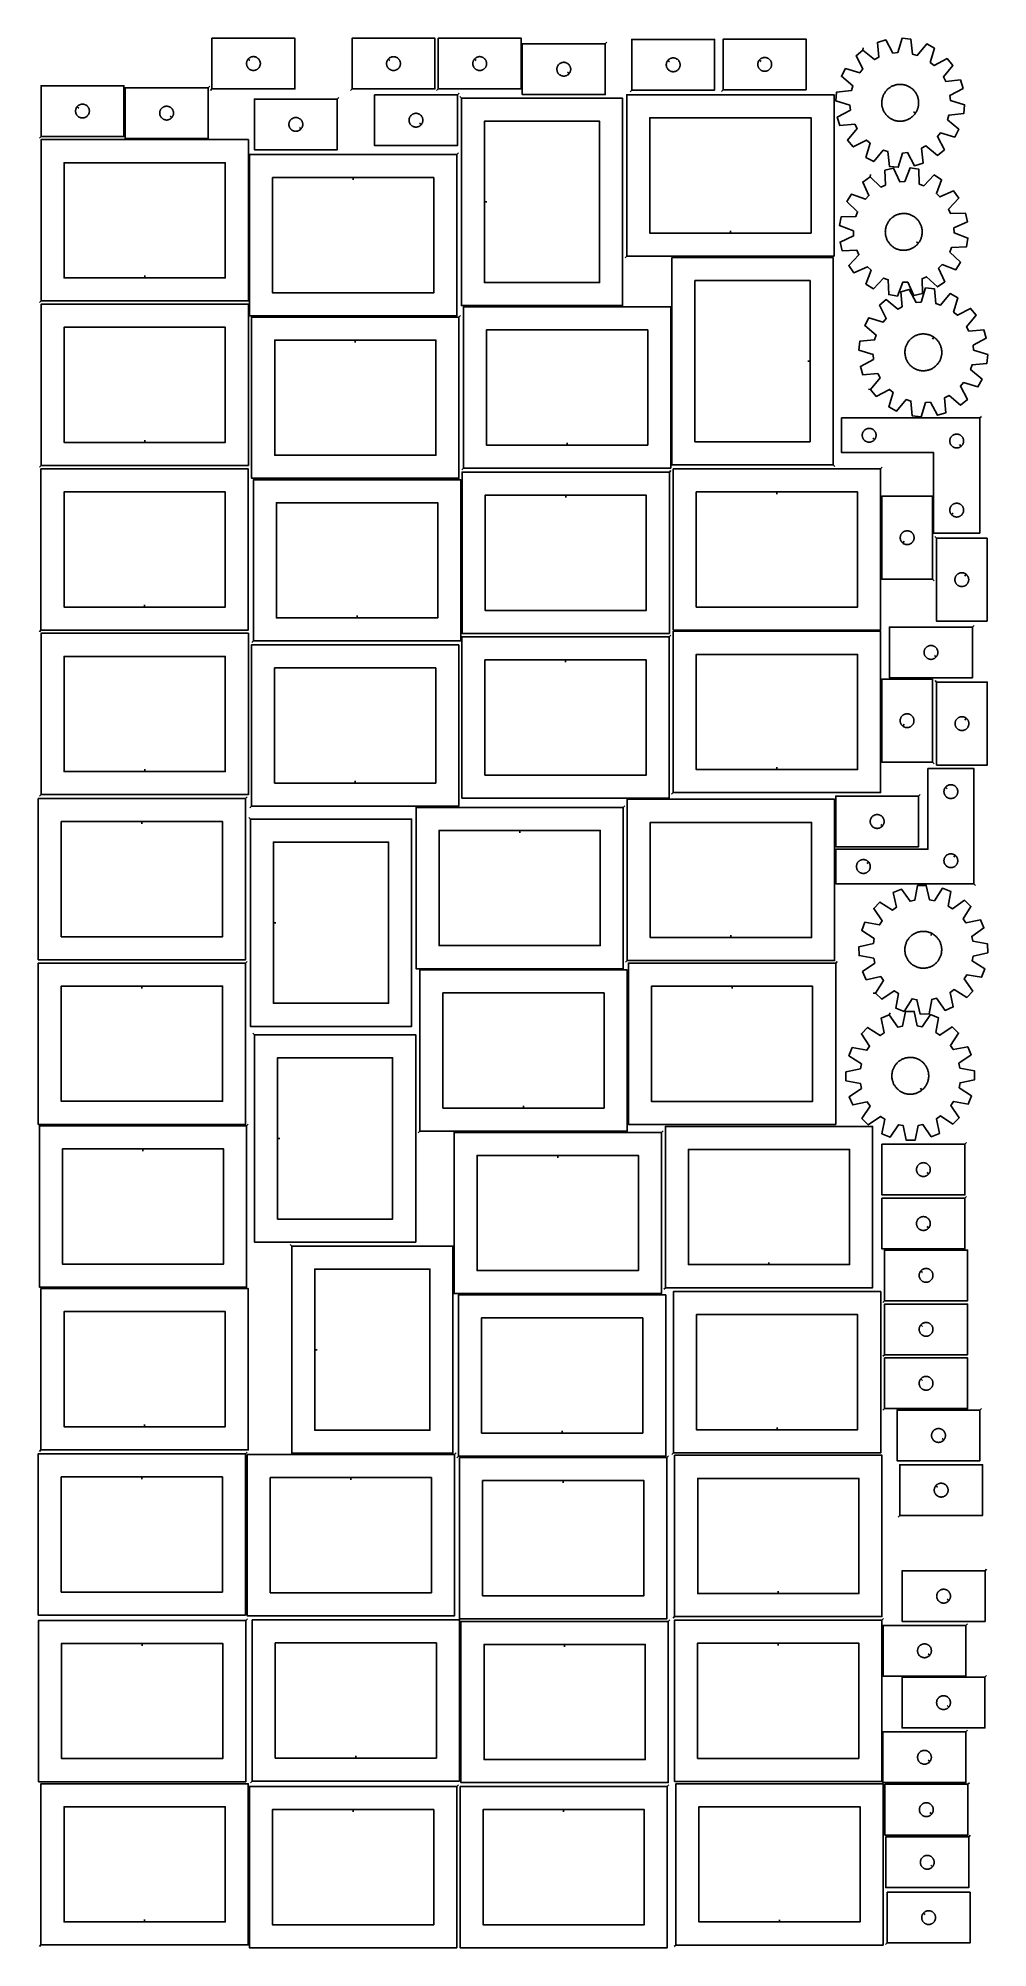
# Model space of a CAD drawing. Header units: millimetres. Extents: x 7 to 1243, y 7 to 2493.
import ezdxf

# ---------------------------------------------------------------- set-up
doc = ezdxf.new("R2010")
doc.units = ezdxf.units.MM
doc.layers.add('CUT', color=7, linetype='CONTINUOUS', true_color=0x000000)
doc.layers.add('LEADIN', color=1, linetype='CONTINUOUS', true_color=0xff0000)

msp = doc.modelspace()

# ---------------------------------------------------------------- linework, layer by layer
at = {"layer": 'CUT'}
for points in [[(232.907798, 2427.458558), (340.907798, 2427.458558), (340.907798, 2493.458558), (232.907798, 2493.458558)], [(415.337058, 2427.415589), (523.337058, 2427.415589), (523.337058, 2493.415589), (415.337058, 2493.415589)], [(527.645041, 2427.427064), (635.645041, 2427.427064), (635.645041, 2493.427064), (527.645041, 2493.427064)], [(779.679648, 2425.812562), (887.679648, 2425.812562), (887.679648, 2491.812562), (779.679648, 2491.812562)], [(898.864188, 2426.342347), (1006.864188, 2426.342347), (1006.864188, 2492.342347), (898.864188, 2492.342347)], [(1080.715373, 2477.808045), (1071.789528, 2470.499505), (1080.845311, 2453.369555), (1076.760708, 2448.403801), (1058.205663, 2453.985263), (1052.756114, 2443.817279), (1067.677915, 2431.456767), (1065.804546, 2425.305899), (1046.525986, 2423.361788), (1045.382379, 2411.882345), (1063.898488, 2406.173046), (1064.521556, 2399.773477), (1047.454468, 2390.599768), (1050.790906, 2379.556505), (1070.082415, 2381.36761), (1073.107063, 2375.693617), (1060.849756, 2360.686923), (1068.158296, 2351.761078), (1085.288247, 2360.816861), (1090.254, 2356.732258), (1084.672539, 2338.177213), (1094.840522, 2332.727664), (1107.201035, 2347.649465), (1113.351903, 2345.776095), (1115.296013, 2326.497536), (1126.775457, 2325.353928), (1132.484756, 2343.870038), (1138.884324, 2344.493106), (1148.058033, 2327.426018), (1159.101296, 2330.762455), (1157.290192, 2350.053964), (1162.964185, 2353.078612), (1177.970878, 2340.821306), (1186.896724, 2348.129846), (1177.840941, 2365.259797), (1181.925544, 2370.22555), (1200.480589, 2364.644089), (1205.930137, 2374.812072), (1191.008337, 2387.172585), (1192.881706, 2393.323453), (1212.160266, 2395.267563), (1213.303873, 2406.747007), (1194.787763, 2412.456306), (1194.164696, 2418.855874), (1211.231783, 2428.029583), (1207.895346, 2439.072846), (1188.603837, 2437.261742), (1185.579189, 2442.935734), (1197.836496, 2457.942428), (1190.527956, 2466.868273), (1173.398005, 2457.81249), (1168.432252, 2461.897093), (1174.013713, 2480.452139), (1163.84573, 2485.901687), (1151.485217, 2470.979886), (1145.334349, 2472.853256), (1143.390239, 2492.131815), (1131.910795, 2493.275423), (1126.201496, 2474.759313), (1119.801928, 2474.136246), (1110.628218, 2491.203333), (1099.584956, 2487.866896), (1101.39606, 2468.575387), (1095.722067, 2465.550739)], [(279.954428, 2466.165041), (280.141239, 2466.39267), (280.543837, 2466.822519), (280.973685, 2467.225116), (281.428945, 2467.598738), (281.907665, 2467.941785), (282.407798, 2468.252787), (282.927199, 2468.530413), (283.463647, 2468.773474), (284.014842, 2468.980929), (284.578426, 2469.151891), (285.151985, 2469.285626), (285.733062, 2469.381562), (286.319169, 2469.439288), (286.907798, 2469.458558), (287.496426, 2469.439288), (288.082533, 2469.381562), (288.66361, 2469.285626), (289.237169, 2469.151891), (289.800753, 2468.980929), (290.351948, 2468.773474), (290.888396, 2468.530413), (291.407798, 2468.252787), (291.90793, 2467.941785), (292.38665, 2467.598738), (292.84191, 2467.225116), (293.271759, 2466.822519), (293.674356, 2466.39267), (294.047978, 2465.937411), (294.391024, 2465.45869), (294.702026, 2464.958558), (294.979652, 2464.439156), (295.222713, 2463.902709), (295.430169, 2463.351513), (295.60113, 2462.787929), (295.734865, 2462.214371), (295.830801, 2461.633294), (295.888528, 2461.047186), (295.907798, 2460.458558), (295.888528, 2459.86993), (295.830801, 2459.283822), (295.734865, 2458.702745), (295.60113, 2458.129187), (295.430169, 2457.565603), (295.222713, 2457.014407), (294.979652, 2456.47796), (294.702026, 2455.958558), (294.391024, 2455.458426), (294.047978, 2454.979705), (293.674356, 2454.524446), (293.271759, 2454.094597), (292.84191, 2453.692), (292.38665, 2453.318378), (291.90793, 2452.975332), (291.407798, 2452.664329), (290.888396, 2452.386703), (290.351948, 2452.143642), (289.800753, 2451.936187), (289.237169, 2451.765226), (288.66361, 2451.631491), (288.082533, 2451.535554), (287.496426, 2451.477828), (286.907798, 2451.458558), (286.319169, 2451.477828), (285.733062, 2451.535554), (285.151985, 2451.631491), (284.578426, 2451.765226), (284.014842, 2451.936187), (283.463647, 2452.143642), (282.927199, 2452.386703), (282.407798, 2452.664329), (281.907665, 2452.975332), (281.428945, 2453.318378), (280.973685, 2453.692), (280.543837, 2454.094597), (280.141239, 2454.524446), (279.767617, 2454.979705), (279.424571, 2455.458426), (279.113569, 2455.958558), (278.835943, 2456.47796), (278.592882, 2457.014407), (278.385426, 2457.565603), (278.214465, 2458.129187), (278.08073, 2458.702745), (277.984794, 2459.283822), (277.927067, 2459.86993), (277.907798, 2460.458558), (277.927067, 2461.047186), (277.984794, 2461.633294), (278.08073, 2462.214371), (278.214465, 2462.787929), (278.385426, 2463.351513), (278.592882, 2463.902709), (278.835943, 2464.439156), (279.113569, 2464.958558), (279.424571, 2465.45869), (279.767617, 2465.937411)], [(462.383689, 2466.122072), (462.5705, 2466.349702), (462.973097, 2466.77955), (463.402945, 2467.182148), (463.858205, 2467.555769), (464.336926, 2467.898816), (464.837058, 2468.209818), (465.35646, 2468.487444), (465.892907, 2468.730505), (466.444103, 2468.937961), (467.007686, 2469.108922), (467.581245, 2469.242657), (468.162322, 2469.338593), (468.74843, 2469.39632), (469.337058, 2469.415589), (469.925686, 2469.39632), (470.511794, 2469.338593), (471.092871, 2469.242657), (471.666429, 2469.108922), (472.230013, 2468.937961), (472.781209, 2468.730505), (473.317656, 2468.487444), (473.837058, 2468.209818), (474.33719, 2467.898816), (474.815911, 2467.555769), (475.27117, 2467.182148), (475.701019, 2466.77955), (476.103616, 2466.349702), (476.477238, 2465.894442), (476.820284, 2465.415721), (477.131286, 2464.915589), (477.408912, 2464.396188), (477.651974, 2463.85974), (477.859429, 2463.308545), (478.03039, 2462.744961), (478.164125, 2462.171402), (478.260062, 2461.590325), (478.317788, 2461.004217), (478.337058, 2460.415589), (478.317788, 2459.826961), (478.260062, 2459.240854), (478.164125, 2458.659776), (478.03039, 2458.086218), (477.859429, 2457.522634), (477.651974, 2456.971438), (477.408912, 2456.434991), (477.131286, 2455.915589), (476.820284, 2455.415457), (476.477238, 2454.936736), (476.103616, 2454.481477), (475.701019, 2454.051628), (475.27117, 2453.649031), (474.815911, 2453.275409), (474.33719, 2452.932363), (473.837058, 2452.621361), (473.317656, 2452.343735), (472.781209, 2452.100674), (472.230013, 2451.893218), (471.666429, 2451.722257), (471.092871, 2451.588522), (470.511794, 2451.492586), (469.925686, 2451.434859), (469.337058, 2451.415589), (468.74843, 2451.434859), (468.162322, 2451.492586), (467.581245, 2451.588522), (467.007686, 2451.722257), (466.444103, 2451.893218), (465.892907, 2452.100674), (465.35646, 2452.343735), (464.837058, 2452.621361), (464.336926, 2452.932363), (463.858205, 2453.275409), (463.402945, 2453.649031), (462.973097, 2454.051628), (462.5705, 2454.481477), (462.196878, 2454.936736), (461.853831, 2455.415457), (461.542829, 2455.915589), (461.265203, 2456.434991), (461.022142, 2456.971438), (460.814687, 2457.522634), (460.643725, 2458.086218), (460.50999, 2458.659776), (460.414054, 2459.240854), (460.356328, 2459.826961), (460.337058, 2460.415589), (460.356328, 2461.004217), (460.414054, 2461.590325), (460.50999, 2462.171402), (460.643725, 2462.744961), (460.814687, 2463.308545), (461.022142, 2463.85974), (461.265203, 2464.396188), (461.542829, 2464.915589), (461.853831, 2465.415721), (462.196878, 2465.894442)], [(574.691672, 2466.133547), (574.878483, 2466.361176), (575.28108, 2466.791025), (575.710929, 2467.193622), (576.166188, 2467.567244), (576.644909, 2467.91029), (577.145041, 2468.221293), (577.664443, 2468.498919), (578.20089, 2468.74198), (578.752086, 2468.949435), (579.31567, 2469.120396), (579.889228, 2469.254131), (580.470305, 2469.350068), (581.056413, 2469.407794), (581.645041, 2469.427064), (582.233669, 2469.407794), (582.819777, 2469.350068), (583.400854, 2469.254131), (583.974413, 2469.120396), (584.537996, 2468.949435), (585.089192, 2468.74198), (585.625639, 2468.498919), (586.145041, 2468.221293), (586.645173, 2467.91029), (587.123894, 2467.567244), (587.579154, 2467.193622), (588.009002, 2466.791025), (588.411599, 2466.361176), (588.785221, 2465.905917), (589.128268, 2465.427196), (589.43927, 2464.927064), (589.716896, 2464.407662), (589.959957, 2463.871215), (590.167412, 2463.320019), (590.338374, 2462.756435), (590.472109, 2462.182877), (590.568045, 2461.6018), (590.625772, 2461.015692), (590.645041, 2460.427064), (590.625772, 2459.838436), (590.568045, 2459.252328), (590.472109, 2458.671251), (590.338374, 2458.097693), (590.167412, 2457.534109), (589.959957, 2456.982913), (589.716896, 2456.446466), (589.43927, 2455.927064), (589.128268, 2455.426932), (588.785221, 2454.948211), (588.411599, 2454.492952), (588.009002, 2454.063103), (587.579154, 2453.660506), (587.123894, 2453.286884), (586.645173, 2452.943837), (586.145041, 2452.632835), (585.625639, 2452.355209), (585.089192, 2452.112148), (584.537996, 2451.904693), (583.974413, 2451.733732), (583.400854, 2451.599996), (582.819777, 2451.50406), (582.233669, 2451.446334), (581.645041, 2451.427064), (581.056413, 2451.446334), (580.470305, 2451.50406), (579.889228, 2451.599996), (579.31567, 2451.733732), (578.752086, 2451.904693), (578.20089, 2452.112148), (577.664443, 2452.355209), (577.145041, 2452.632835), (576.644909, 2452.943837), (576.166188, 2453.286884), (575.710929, 2453.660506), (575.28108, 2454.063103), (574.878483, 2454.492952), (574.504861, 2454.948211), (574.161815, 2455.426932), (573.850813, 2455.927064), (573.573187, 2456.446466), (573.330125, 2456.982913), (573.12267, 2457.534109), (572.951709, 2458.097693), (572.817974, 2458.671251), (572.722037, 2459.252328), (572.664311, 2459.838436), (572.645041, 2460.427064), (572.664311, 2461.015692), (572.722037, 2461.6018), (572.817974, 2462.182877), (572.951709, 2462.756435), (573.12267, 2463.320019), (573.330125, 2463.871215), (573.573187, 2464.407662), (573.850813, 2464.927064), (574.161815, 2465.427196), (574.504861, 2465.905917)], [(745.159642, 2486.048588), (637.159642, 2486.048588), (637.159642, 2420.048588), (745.159642, 2420.048588)], [(826.726279, 2464.519045), (826.91309, 2464.746674), (827.315687, 2465.176523), (827.745536, 2465.57912), (828.200795, 2465.952742), (828.679516, 2466.295789), (829.179648, 2466.606791), (829.69905, 2466.884417), (830.235497, 2467.127478), (830.786693, 2467.334933), (831.350277, 2467.505894), (831.923835, 2467.63963), (832.504912, 2467.735566), (833.09102, 2467.793292), (833.679648, 2467.812562), (834.268276, 2467.793292), (834.854384, 2467.735566), (835.435461, 2467.63963), (836.00902, 2467.505894), (836.572603, 2467.334933), (837.123799, 2467.127478), (837.660246, 2466.884417), (838.179648, 2466.606791), (838.67978, 2466.295789), (839.158501, 2465.952742), (839.61376, 2465.57912), (840.043609, 2465.176523), (840.446206, 2464.746674), (840.819828, 2464.291415), (841.162875, 2463.812694), (841.473877, 2463.312562), (841.751503, 2462.79316), (841.994564, 2462.256713), (842.202019, 2461.705517), (842.372981, 2461.141933), (842.506716, 2460.568375), (842.602652, 2459.987298), (842.660378, 2459.40119), (842.679648, 2458.812562), (842.660378, 2458.223934), (842.602652, 2457.637826), (842.506716, 2457.056749), (842.372981, 2456.483191), (842.202019, 2455.919607), (841.994564, 2455.368411), (841.751503, 2454.831964), (841.473877, 2454.312562), (841.162875, 2453.81243), (840.819828, 2453.333709), (840.446206, 2452.87845), (840.043609, 2452.448601), (839.61376, 2452.046004), (839.158501, 2451.672382), (838.67978, 2451.329335), (838.179648, 2451.018333), (837.660246, 2450.740707), (837.123799, 2450.497646), (836.572603, 2450.290191), (836.00902, 2450.11923), (835.435461, 2449.985494), (834.854384, 2449.889558), (834.268276, 2449.831832), (833.679648, 2449.812562), (833.09102, 2449.831832), (832.504912, 2449.889558), (831.923835, 2449.985494), (831.350277, 2450.11923), (830.786693, 2450.290191), (830.235497, 2450.497646), (829.69905, 2450.740707), (829.179648, 2451.018333), (828.679516, 2451.329335), (828.200795, 2451.672382), (827.745536, 2452.046004), (827.315687, 2452.448601), (826.91309, 2452.87845), (826.539468, 2453.333709), (826.196422, 2453.81243), (825.88542, 2454.312562), (825.607793, 2454.831964), (825.364732, 2455.368411), (825.157277, 2455.919607), (824.986316, 2456.483191), (824.852581, 2457.056749), (824.756644, 2457.637826), (824.698918, 2458.223934), (824.679648, 2458.812562), (824.698918, 2459.40119), (824.756644, 2459.987298), (824.852581, 2460.568375), (824.986316, 2461.141933), (825.157277, 2461.705517), (825.364732, 2462.256713), (825.607793, 2462.79316), (825.88542, 2463.312562), (826.196422, 2463.812694), (826.539468, 2464.291415)], [(945.910819, 2465.04883), (946.09763, 2465.276459), (946.500227, 2465.706308), (946.930076, 2466.108905), (947.385335, 2466.482527), (947.864056, 2466.825574), (948.364188, 2467.136576), (948.88359, 2467.414202), (949.420037, 2467.657263), (949.971233, 2467.864718), (950.534817, 2468.03568), (951.108375, 2468.169415), (951.689452, 2468.265351), (952.27556, 2468.323077), (952.864188, 2468.342347), (953.452816, 2468.323077), (954.038924, 2468.265351), (954.620001, 2468.169415), (955.193559, 2468.03568), (955.757143, 2467.864718), (956.308339, 2467.657263), (956.844786, 2467.414202), (957.364188, 2467.136576), (957.86432, 2466.825574), (958.343041, 2466.482527), (958.7983, 2466.108905), (959.228149, 2465.706308), (959.630746, 2465.276459), (960.004368, 2464.8212), (960.347414, 2464.342479), (960.658417, 2463.842347), (960.936043, 2463.322945), (961.179104, 2462.786498), (961.386559, 2462.235302), (961.55752, 2461.671719), (961.691255, 2461.09816), (961.787192, 2460.517083), (961.844918, 2459.930975), (961.864188, 2459.342347), (961.844918, 2458.753719), (961.787192, 2458.167611), (961.691255, 2457.586534), (961.55752, 2457.012976), (961.386559, 2456.449392), (961.179104, 2455.898196), (960.936043, 2455.361749), (960.658417, 2454.842347), (960.347414, 2454.342215), (960.004368, 2453.863494), (959.630746, 2453.408235), (959.228149, 2452.978386), (958.7983, 2452.575789), (958.343041, 2452.202167), (957.86432, 2451.859121), (957.364188, 2451.548119), (956.844786, 2451.270492), (956.308339, 2451.027431), (955.757143, 2450.819976), (955.193559, 2450.649015), (954.620001, 2450.51528), (954.038924, 2450.419343), (953.452816, 2450.361617), (952.864188, 2450.342347), (952.27556, 2450.361617), (951.689452, 2450.419343), (951.108375, 2450.51528), (950.534817, 2450.649015), (949.971233, 2450.819976), (949.420037, 2451.027431), (948.88359, 2451.270492), (948.364188, 2451.548119), (947.864056, 2451.859121), (947.385335, 2452.202167), (946.930076, 2452.575789), (946.500227, 2452.978386), (946.09763, 2453.408235), (945.724008, 2453.863494), (945.380961, 2454.342215), (945.069959, 2454.842347), (944.792333, 2455.361749), (944.549272, 2455.898196), (944.341817, 2456.449392), (944.170856, 2457.012976), (944.03712, 2457.586534), (943.941184, 2458.167611), (943.883458, 2458.753719), (943.864188, 2459.342347), (943.883458, 2459.930975), (943.941184, 2460.517083), (944.03712, 2461.09816), (944.170856, 2461.671719), (944.341817, 2462.235302), (944.549272, 2462.786498), (944.792333, 2463.322945), (945.069959, 2463.842347), (945.380961, 2464.342479), (945.724008, 2464.8212)], [(698.113011, 2447.342105), (697.9262, 2447.114476), (697.523603, 2446.684627), (697.093754, 2446.28203), (696.638495, 2445.908408), (696.159774, 2445.565361), (695.659642, 2445.254359), (695.14024, 2444.976733), (694.603793, 2444.733672), (694.052597, 2444.526217), (693.489013, 2444.355256), (692.915455, 2444.22152), (692.334378, 2444.125584), (691.74827, 2444.067858), (691.159642, 2444.048588), (690.571014, 2444.067858), (689.984906, 2444.125584), (689.403829, 2444.22152), (688.830271, 2444.355256), (688.266687, 2444.526217), (687.715491, 2444.733672), (687.179044, 2444.976733), (686.659642, 2445.254359), (686.15951, 2445.565361), (685.680789, 2445.908408), (685.22553, 2446.28203), (684.795681, 2446.684627), (684.393084, 2447.114476), (684.019462, 2447.569735), (683.676416, 2448.048456), (683.365413, 2448.548588), (683.087787, 2449.06799), (682.844726, 2449.604437), (682.637271, 2450.155633), (682.46631, 2450.719217), (682.332575, 2451.292775), (682.236638, 2451.873852), (682.178912, 2452.45996), (682.159642, 2453.048588), (682.178912, 2453.637216), (682.236638, 2454.223324), (682.332575, 2454.804401), (682.46631, 2455.377959), (682.637271, 2455.941543), (682.844726, 2456.492739), (683.087787, 2457.029186), (683.365413, 2457.548588), (683.676416, 2458.04872), (684.019462, 2458.527441), (684.393084, 2458.9827), (684.795681, 2459.412549), (685.22553, 2459.815146), (685.680789, 2460.188768), (686.15951, 2460.531814), (686.659642, 2460.842817), (687.179044, 2461.120443), (687.715491, 2461.363504), (688.266687, 2461.570959), (688.830271, 2461.74192), (689.403829, 2461.875655), (689.984906, 2461.971592), (690.571014, 2462.029318), (691.159642, 2462.048588), (691.74827, 2462.029318), (692.334378, 2461.971592), (692.915455, 2461.875655), (693.489013, 2461.74192), (694.052597, 2461.570959), (694.603793, 2461.363504), (695.14024, 2461.120443), (695.659642, 2460.842817), (696.159774, 2460.531814), (696.638495, 2460.188768), (697.093754, 2459.815146), (697.523603, 2459.412549), (697.9262, 2458.9827), (698.299822, 2458.527441), (698.642869, 2458.04872), (698.953871, 2457.548588), (699.231497, 2457.029186), (699.474558, 2456.492739), (699.682013, 2455.941543), (699.852974, 2455.377959), (699.98671, 2454.804401), (700.082646, 2454.223324), (700.140372, 2453.637216), (700.159642, 2453.048588), (700.140372, 2452.45996), (700.082646, 2451.873852), (699.98671, 2451.292775), (699.852974, 2450.719217), (699.682013, 2450.155633), (699.474558, 2449.604437), (699.231497, 2449.06799), (698.953871, 2448.548588), (698.642869, 2448.048456), (698.299822, 2447.569735)], [(10.197592, 2365.554994), (118.197592, 2365.554994), (118.197592, 2431.554994), (10.197592, 2431.554994)], [(227.770604, 2428.887211), (119.770604, 2428.887211), (119.770604, 2362.887211), (227.770604, 2362.887211)], [(396.103185, 2414.148686), (288.103185, 2414.148686), (288.103185, 2348.148686), (396.103185, 2348.148686)], [(552.620335, 2419.643559), (444.620335, 2419.643559), (444.620335, 2353.643559), (552.620335, 2353.643559)], [(557.761751, 2415.220238), (557.761751, 2145.220238), (767.761751, 2145.220238), (767.761751, 2415.220238)], [(773.199676, 2209.741928), (1043.199676, 2209.741928), (1043.199676, 2419.741928), (773.199676, 2419.741928)], [(1149.167956, 2395.796671), (1148.892151, 2395.392189), (1148.308003, 2394.606398), (1147.692291, 2393.845088), (1147.046038, 2393.109525), (1146.370321, 2392.400935), (1145.666263, 2391.720495), (1144.935037, 2391.069339), (1144.17786, 2390.448551), (1143.395992, 2389.859164), (1142.590734, 2389.302158), (1141.763428, 2388.778461), (1140.915448, 2388.288945), (1140.048208, 2387.834424), (1139.16315, 2387.415655), (1138.261748, 2387.033334), (1137.345501, 2386.688099), (1136.415935, 2386.380523), (1135.474598, 2386.111119), (1134.523055, 2385.880335), (1133.562891, 2385.688555), (1132.595703, 2385.536098), (1131.623101, 2385.423219), (1130.646705, 2385.350104), (1129.668139, 2385.316876), (1128.689033, 2385.323591), (1127.711015, 2385.370236), (1126.735713, 2385.456734), (1125.764751, 2385.582941), (1124.799745, 2385.748647), (1123.842301, 2385.953577), (1122.894013, 2386.197389), (1121.956458, 2386.479677), (1121.031198, 2386.799973), (1120.119773, 2387.157741), (1119.223698, 2387.552388), (1118.344467, 2387.983255), (1117.483541, 2388.449627), (1116.642355, 2388.950727), (1115.822308, 2389.48572), (1115.024765, 2390.053717), (1114.251053, 2390.653771), (1113.502461, 2391.284885), (1112.780234, 2391.946008), (1112.085574, 2392.636039), (1111.419638, 2393.35383), (1110.783534, 2394.098187), (1110.17832, 2394.867869), (1109.605004, 2395.661597), (1109.06454, 2396.47805), (1108.557828, 2397.315867), (1108.085711, 2398.173655), (1107.648975, 2399.049987), (1107.248347, 2399.943403), (1106.884493, 2400.852416), (1106.55802, 2401.775515), (1106.26947, 2402.711161), (1106.019324, 2403.657798), (1105.807998, 2404.613851), (1105.635844, 2405.577727), (1105.503148, 2406.547824), (1105.410132, 2407.522525), (1105.35695, 2408.50021), (1105.34369, 2409.47925), (1105.370375, 2410.458016), (1105.436961, 2411.434879), (1105.543335, 2412.408213), (1105.689323, 2413.376399), (1105.874679, 2414.337824), (1106.099097, 2415.290888), (1106.362202, 2416.234006), (1106.663556, 2417.165607), (1107.002659, 2418.084141), (1107.378944, 2418.988079), (1107.791787, 2419.875917), (1108.240501, 2420.746176), (1108.724337, 2421.597409), (1109.242491, 2422.428199), (1109.794101, 2423.237162), (1110.378248, 2424.022953), (1110.993961, 2424.784263), (1111.640213, 2425.519826), (1112.315931, 2426.228417), (1113.019989, 2426.908856), (1113.751215, 2427.560012), (1114.508392, 2428.1808), (1115.29026, 2428.770188), (1116.095517, 2429.327193), (1116.922824, 2429.85089), (1117.770804, 2430.340406), (1118.638044, 2430.794928), (1119.523102, 2431.213697), (1120.424504, 2431.596017), (1121.340751, 2431.941253), (1122.270316, 2432.248828), (1123.211654, 2432.518233), (1124.163197, 2432.749017), (1125.123361, 2432.940797), (1126.090549, 2433.093253), (1127.06315, 2433.206133), (1128.039546, 2433.279247), (1129.018112, 2433.312475), (1129.997219, 2433.305761), (1130.975237, 2433.259116), (1131.950539, 2433.172618), (1132.921501, 2433.04641), (1133.886507, 2432.880704), (1134.843951, 2432.675774), (1135.792239, 2432.431962), (1136.729793, 2432.149674), (1137.655053, 2431.829379), (1138.566479, 2431.47161), (1139.462554, 2431.076964), (1140.341785, 2430.646096), (1141.202711, 2430.179724), (1142.043897, 2429.678625), (1142.863944, 2429.143631), (1143.661487, 2428.575635), (1144.435198, 2427.97558), (1145.183791, 2427.344466), (1145.906018, 2426.683343), (1146.600677, 2425.993312), (1147.266614, 2425.275521), (1147.902718, 2424.531165), (1148.507932, 2423.761482), (1149.081248, 2422.967754), (1149.621711, 2422.151302), (1150.128423, 2421.313484), (1150.60054, 2420.455696), (1151.037276, 2419.579365), (1151.437905, 2418.685949), (1151.801758, 2417.776935), (1152.128232, 2416.853837), (1152.416782, 2415.91819), (1152.666928, 2414.971553), (1152.878254, 2414.015501), (1153.050408, 2413.051624), (1153.183103, 2412.081528), (1153.27612, 2411.106826), (1153.329302, 2410.129142), (1153.342562, 2409.150102), (1153.315877, 2408.171336), (1153.249291, 2407.194472), (1153.142916, 2406.221138), (1152.996929, 2405.252953), (1152.811572, 2404.291528), (1152.587155, 2403.338463), (1152.32405, 2402.395346), (1152.022696, 2401.463745), (1151.683593, 2400.545211), (1151.307307, 2399.641272), (1150.894464, 2398.753435), (1150.445751, 2397.883175), (1149.961915, 2397.031942), (1149.443761, 2396.201153)], [(57.244223, 2404.261476), (57.431034, 2404.489106), (57.833631, 2404.918955), (58.26348, 2405.321552), (58.71874, 2405.695174), (59.19746, 2406.03822), (59.697592, 2406.349222), (60.216994, 2406.626848), (60.753442, 2406.869909), (61.304637, 2407.077365), (61.868221, 2407.248326), (62.44178, 2407.382061), (63.022857, 2407.477997), (63.608964, 2407.535724), (64.197592, 2407.554994), (64.786221, 2407.535724), (65.372328, 2407.477997), (65.953405, 2407.382061), (66.526964, 2407.248326), (67.090548, 2407.077365), (67.641743, 2406.869909), (68.178191, 2406.626848), (68.697592, 2406.349222), (69.197725, 2406.03822), (69.676445, 2405.695174), (70.131705, 2405.321552), (70.561554, 2404.918955), (70.964151, 2404.489106), (71.337773, 2404.033846), (71.680819, 2403.555126), (71.991821, 2403.054994), (72.269447, 2402.535592), (72.512508, 2401.999145), (72.719964, 2401.447949), (72.890925, 2400.884365), (73.02466, 2400.310807), (73.120596, 2399.729729), (73.178323, 2399.143622), (73.197592, 2398.554994), (73.178323, 2397.966365), (73.120596, 2397.380258), (73.02466, 2396.799181), (72.890925, 2396.225622), (72.719964, 2395.662038), (72.512508, 2395.110843), (72.269447, 2394.574395), (71.991821, 2394.054994), (71.680819, 2393.554862), (71.337773, 2393.076141), (70.964151, 2392.620881), (70.561554, 2392.191033), (70.131705, 2391.788435), (69.676445, 2391.414814), (69.197725, 2391.071767), (68.697592, 2390.760765), (68.178191, 2390.483139), (67.641743, 2390.240078), (67.090548, 2390.032622), (66.526964, 2389.861661), (65.953405, 2389.727926), (65.372328, 2389.63199), (64.786221, 2389.574263), (64.197592, 2389.554994), (63.608964, 2389.574263), (63.022857, 2389.63199), (62.44178, 2389.727926), (61.868221, 2389.861661), (61.304637, 2390.032622), (60.753442, 2390.240078), (60.216994, 2390.483139), (59.697592, 2390.760765), (59.19746, 2391.071767), (58.71874, 2391.414814), (58.26348, 2391.788435), (57.833631, 2392.191033), (57.431034, 2392.620881), (57.057412, 2393.076141), (56.714366, 2393.554862), (56.403364, 2394.054994), (56.125738, 2394.574395), (55.882677, 2395.110843), (55.675221, 2395.662038), (55.50426, 2396.225622), (55.370525, 2396.799181), (55.274589, 2397.380258), (55.216862, 2397.966365), (55.197592, 2398.554994), (55.216862, 2399.143622), (55.274589, 2399.729729), (55.370525, 2400.310807), (55.50426, 2400.884365), (55.675221, 2401.447949), (55.882677, 2401.999145), (56.125738, 2402.535592), (56.403364, 2403.054994), (56.714366, 2403.555126), (57.057412, 2404.033846)], [(180.723973, 2390.180728), (180.537162, 2389.953099), (180.134565, 2389.52325), (179.704716, 2389.120653), (179.249457, 2388.747031), (178.770736, 2388.403984), (178.270604, 2388.092982), (177.751202, 2387.815356), (177.214755, 2387.572295), (176.663559, 2387.36484), (176.099975, 2387.193879), (175.526417, 2387.060143), (174.94534, 2386.964207), (174.359232, 2386.906481), (173.770604, 2386.887211), (173.181976, 2386.906481), (172.595868, 2386.964207), (172.014791, 2387.060143), (171.441233, 2387.193879), (170.877649, 2387.36484), (170.326453, 2387.572295), (169.790006, 2387.815356), (169.270604, 2388.092982), (168.770472, 2388.403984), (168.291751, 2388.747031), (167.836492, 2389.120653), (167.406643, 2389.52325), (167.004046, 2389.953099), (166.630424, 2390.408358), (166.287377, 2390.887079), (165.976375, 2391.387211), (165.698749, 2391.906613), (165.455688, 2392.44306), (165.248233, 2392.994256), (165.077272, 2393.55784), (164.943536, 2394.131398), (164.8476, 2394.712475), (164.789874, 2395.298583), (164.770604, 2395.887211), (164.789874, 2396.475839), (164.8476, 2397.061947), (164.943536, 2397.643024), (165.077272, 2398.216582), (165.248233, 2398.780166), (165.455688, 2399.331362), (165.698749, 2399.867809), (165.976375, 2400.387211), (166.287377, 2400.887343), (166.630424, 2401.366064), (167.004046, 2401.821323), (167.406643, 2402.251172), (167.836492, 2402.653769), (168.291751, 2403.027391), (168.770472, 2403.370437), (169.270604, 2403.68144), (169.790006, 2403.959066), (170.326453, 2404.202127), (170.877649, 2404.409582), (171.441233, 2404.580543), (172.014791, 2404.714279), (172.595868, 2404.810215), (173.181976, 2404.867941), (173.770604, 2404.887211), (174.359232, 2404.867941), (174.94534, 2404.810215), (175.526417, 2404.714279), (176.099975, 2404.580543), (176.663559, 2404.409582), (177.214755, 2404.202127), (177.751202, 2403.959066), (178.270604, 2403.68144), (178.770736, 2403.370437), (179.249457, 2403.027391), (179.704716, 2402.653769), (180.134565, 2402.251172), (180.537162, 2401.821323), (180.910784, 2401.366064), (181.25383, 2400.887343), (181.564833, 2400.387211), (181.842459, 2399.867809), (182.08552, 2399.331362), (182.292975, 2398.780166), (182.463936, 2398.216582), (182.597671, 2397.643024), (182.693608, 2397.061947), (182.751334, 2396.475839), (182.770604, 2395.887211), (182.751334, 2395.298583), (182.693608, 2394.712475), (182.597671, 2394.131398), (182.463936, 2393.55784), (182.292975, 2392.994256), (182.08552, 2392.44306), (181.842459, 2391.906613), (181.564833, 2391.387211), (181.25383, 2390.887079), (180.910784, 2390.408358)], [(349.056554, 2375.442203), (348.869743, 2375.214573), (348.467146, 2374.784725), (348.037297, 2374.382127), (347.582037, 2374.008506), (347.103317, 2373.665459), (346.603185, 2373.354457), (346.083783, 2373.076831), (345.547335, 2372.83377), (344.99614, 2372.626314), (344.432556, 2372.455353), (343.858997, 2372.321618), (343.27792, 2372.225682), (342.691813, 2372.167955), (342.103185, 2372.148686), (341.514556, 2372.167955), (340.928449, 2372.225682), (340.347372, 2372.321618), (339.773813, 2372.455353), (339.210229, 2372.626314), (338.659034, 2372.83377), (338.122586, 2373.076831), (337.603185, 2373.354457), (337.103052, 2373.665459), (336.624332, 2374.008506), (336.169072, 2374.382127), (335.739223, 2374.784725), (335.336626, 2375.214573), (334.963004, 2375.669833), (334.619958, 2376.148554), (334.308956, 2376.648686), (334.03133, 2377.168087), (333.788269, 2377.704535), (333.580813, 2378.25573), (333.409852, 2378.819314), (333.276117, 2379.392873), (333.180181, 2379.97395), (333.122454, 2380.560057), (333.103185, 2381.148686), (333.122454, 2381.737314), (333.180181, 2382.323421), (333.276117, 2382.904498), (333.409852, 2383.478057), (333.580813, 2384.041641), (333.788269, 2384.592836), (334.03133, 2385.129284), (334.308956, 2385.648686), (334.619958, 2386.148818), (334.963004, 2386.627538), (335.336626, 2387.082798), (335.739223, 2387.512647), (336.169072, 2387.915244), (336.624332, 2388.288866), (337.103052, 2388.631912), (337.603185, 2388.942914), (338.122586, 2389.22054), (338.659034, 2389.463601), (339.210229, 2389.671057), (339.773813, 2389.842018), (340.347372, 2389.975753), (340.928449, 2390.071689), (341.514556, 2390.129416), (342.103185, 2390.148686), (342.691813, 2390.129416), (343.27792, 2390.071689), (343.858997, 2389.975753), (344.432556, 2389.842018), (344.99614, 2389.671057), (345.547335, 2389.463601), (346.083783, 2389.22054), (346.603185, 2388.942914), (347.103317, 2388.631912), (347.582037, 2388.288866), (348.037297, 2387.915244), (348.467146, 2387.512647), (348.869743, 2387.082798), (349.243365, 2386.627538), (349.586411, 2386.148818), (349.897413, 2385.648686), (350.175039, 2385.129284), (350.4181, 2384.592836), (350.625556, 2384.041641), (350.796517, 2383.478057), (350.930252, 2382.904498), (351.026188, 2382.323421), (351.083915, 2381.737314), (351.103185, 2381.148686), (351.083915, 2380.560057), (351.026188, 2379.97395), (350.930252, 2379.392873), (350.796517, 2378.819314), (350.625556, 2378.25573), (350.4181, 2377.704535), (350.175039, 2377.168087), (349.897413, 2376.648686), (349.586411, 2376.148554), (349.243365, 2375.669833)], [(505.573705, 2380.937076), (505.386894, 2380.709446), (504.984296, 2380.279598), (504.554448, 2379.877), (504.099188, 2379.503379), (503.620467, 2379.160332), (503.120335, 2378.84933), (502.600934, 2378.571704), (502.064486, 2378.328643), (501.513291, 2378.121187), (500.949707, 2377.950226), (500.376148, 2377.816491), (499.795071, 2377.720555), (499.208964, 2377.662828), (498.620335, 2377.643559), (498.031707, 2377.662828), (497.4456, 2377.720555), (496.864523, 2377.816491), (496.290964, 2377.950226), (495.72738, 2378.121187), (495.176185, 2378.328643), (494.639737, 2378.571704), (494.120335, 2378.84933), (493.620203, 2379.160332), (493.141483, 2379.503379), (492.686223, 2379.877), (492.256374, 2380.279598), (491.853777, 2380.709446), (491.480155, 2381.164706), (491.137109, 2381.643427), (490.826107, 2382.143559), (490.548481, 2382.66296), (490.30542, 2383.199408), (490.097964, 2383.750603), (489.927003, 2384.314187), (489.793268, 2384.887746), (489.697332, 2385.468823), (489.639605, 2386.05493), (489.620335, 2386.643559), (489.639605, 2387.232187), (489.697332, 2387.818294), (489.793268, 2388.399372), (489.927003, 2388.97293), (490.097964, 2389.536514), (490.30542, 2390.08771), (490.548481, 2390.624157), (490.826107, 2391.143559), (491.137109, 2391.643691), (491.480155, 2392.122412), (491.853777, 2392.577671), (492.256374, 2393.00752), (492.686223, 2393.410117), (493.141483, 2393.783739), (493.620203, 2394.126785), (494.120335, 2394.437787), (494.639737, 2394.715413), (495.176185, 2394.958474), (495.72738, 2395.16593), (496.290964, 2395.336891), (496.864523, 2395.470626), (497.4456, 2395.566562), (498.031707, 2395.624289), (498.620335, 2395.643559), (499.208964, 2395.624289), (499.795071, 2395.566562), (500.376148, 2395.470626), (500.949707, 2395.336891), (501.513291, 2395.16593), (502.064486, 2394.958474), (502.600934, 2394.715413), (503.120335, 2394.437787), (503.620467, 2394.126785), (504.099188, 2393.783739), (504.554448, 2393.410117), (504.984296, 2393.00752), (505.386894, 2392.577671), (505.760515, 2392.122412), (506.103562, 2391.643691), (506.414564, 2391.143559), (506.69219, 2390.624157), (506.935251, 2390.08771), (507.142707, 2389.536514), (507.313668, 2388.97293), (507.447403, 2388.399372), (507.543339, 2387.818294), (507.601066, 2387.232187), (507.620335, 2386.643559), (507.601066, 2386.05493), (507.543339, 2385.468823), (507.447403, 2384.887746), (507.313668, 2384.314187), (507.142707, 2383.750603), (506.935251, 2383.199408), (506.69219, 2382.66296), (506.414564, 2382.143559), (506.103562, 2381.643427), (505.760515, 2381.164706)], [(908.199676, 2239.741928), (1013.199676, 2239.741928), (1013.199676, 2389.741928), (803.199676, 2389.741928), (803.199676, 2239.741928)], [(587.761751, 2280.220238), (587.761751, 2175.220238), (737.761751, 2175.220238), (737.761751, 2385.220238), (587.761751, 2385.220238)], [(10.276703, 2151.350571), (280.276703, 2151.350571), (280.276703, 2361.350571), (10.276703, 2361.350571)], [(551.819116, 2341.826256), (281.819116, 2341.826256), (281.819116, 2131.826256), (551.819116, 2131.826256)], [(145.276703, 2181.350571), (250.276703, 2181.350571), (250.276703, 2331.350571), (40.276703, 2331.350571), (40.276703, 2181.350571)], [(1090.036662, 2312.78069), (1080.644044, 2306.082615), (1088.539286, 2288.387769), (1084.133144, 2283.704971), (1065.99086, 2290.509376), (1059.876455, 2280.726763), (1073.942232, 2267.400235), (1071.663517, 2261.387736), (1052.298298, 2260.731434), (1050.392969, 2249.353597), (1068.487893, 2242.424231), (1068.683519, 2235.997379), (1051.043546, 2227.980287), (1053.637361, 2216.739398), (1073.006645, 2217.262127), (1075.646829, 2211.399353), (1062.417627, 2197.242), (1069.115702, 2187.849383), (1086.810548, 2195.744625), (1091.493346, 2191.338483), (1084.688941, 2173.196198), (1094.471554, 2167.081793), (1107.798082, 2181.14757), (1113.810581, 2178.868855), (1114.466883, 2159.503636), (1125.84472, 2157.598307), (1132.774086, 2175.693232), (1139.200938, 2175.888857), (1147.21803, 2158.248884), (1158.458919, 2160.842699), (1157.93619, 2180.211983), (1163.798964, 2182.852167), (1177.956317, 2169.622965), (1187.348934, 2176.32104), (1179.453692, 2194.015886), (1183.859834, 2198.698684), (1202.002119, 2191.894279), (1208.116524, 2201.676893), (1194.050747, 2215.00342), (1196.329462, 2221.015919), (1215.694681, 2221.672221), (1217.60001, 2233.050058), (1199.505085, 2239.979425), (1199.30946, 2246.406276), (1216.949433, 2254.423368), (1214.355618, 2265.664257), (1194.986334, 2265.141529), (1192.34615, 2271.004303), (1205.575352, 2285.161655), (1198.877277, 2294.554273), (1181.182431, 2286.659031), (1176.499633, 2291.065173), (1183.304038, 2309.207457), (1173.521424, 2315.321862), (1160.194897, 2301.256085), (1154.182398, 2303.5348), (1153.526096, 2322.900019), (1142.148259, 2324.805348), (1135.218892, 2306.710424), (1128.792041, 2306.514798), (1120.774949, 2324.154771), (1109.53406, 2321.560956), (1110.056788, 2302.191672), (1104.194014, 2299.551488)], [(416.819116, 2311.826256), (311.819116, 2311.826256), (311.819116, 2161.826256), (521.819116, 2161.826256), (521.819116, 2311.826256)], [(1152.877356, 2226.393951), (1152.575234, 2226.008729), (1151.940067, 2225.263572), (1151.275036, 2224.544942), (1150.581246, 2223.854037), (1149.859852, 2223.192005), (1149.112055, 2222.559948), (1148.3391, 2221.95892), (1147.542273, 2221.389919), (1146.722901, 2220.853893), (1145.882346, 2220.351734), (1145.022009, 2219.884278), (1144.143321, 2219.452303), (1143.247744, 2219.056528), (1142.33677, 2218.697612), (1141.411914, 2218.376152), (1140.474716, 2218.092683), (1139.526735, 2217.847676), (1138.56955, 2217.641541), (1137.604754, 2217.474619), (1136.633952, 2217.347189), (1135.65876, 2217.259462), (1134.680801, 2217.211586), (1133.701704, 2217.203638), (1132.723097, 2217.235633), (1131.746609, 2217.307518), (1130.773867, 2217.419172), (1129.806488, 2217.57041), (1128.846082, 2217.760981), (1127.89425, 2217.990566), (1126.952573, 2218.258784), (1126.022621, 2218.565189), (1125.10594, 2218.90927), (1124.204057, 2219.290455), (1123.318472, 2219.708109), (1122.45066, 2220.161537), (1121.602065, 2220.649985), (1120.774099, 2221.172639), (1119.96814, 2221.72863), (1119.185531, 2222.317032), (1118.427572, 2222.936866), (1117.695527, 2223.5871), (1116.990613, 2224.266653), (1116.314003, 2224.974392), (1115.666824, 2225.70914), (1115.050153, 2226.469674), (1114.465017, 2227.254728), (1113.912388, 2228.062996), (1113.393188, 2228.893132), (1112.90828, 2229.743755), (1112.458471, 2230.613449), (1112.04451, 2231.500766), (1111.667086, 2232.404229), (1111.326827, 2233.322335), (1111.024299, 2234.253556), (1110.760006, 2235.196342), (1110.534389, 2236.149123), (1110.347821, 2237.110314), (1110.200614, 2238.078314), (1110.093014, 2239.051514), (1110.025198, 2240.028292), (1109.99728, 2241.007024), (1110.009306, 2241.98608), (1110.061257, 2242.963831), (1110.153046, 2243.938648), (1110.284519, 2244.908911), (1110.455459, 2245.873004), (1110.66558, 2246.829322), (1110.914534, 2247.776274), (1111.201905, 2248.712283), (1111.527216, 2249.635791), (1111.889924, 2250.545262), (1112.289427, 2251.439182), (1112.725059, 2252.316063), (1113.196095, 2253.174445), (1113.701751, 2254.012901), (1114.241186, 2254.830033), (1114.813501, 2255.624482), (1115.417745, 2256.394927), (1116.052911, 2257.140084), (1116.717943, 2257.858713), (1117.411733, 2258.549619), (1118.133127, 2259.211651), (1118.880923, 2259.843707), (1119.653878, 2260.444736), (1120.450705, 2261.013737), (1121.270078, 2261.549763), (1122.110632, 2262.051921), (1122.97097, 2262.519377), (1123.849658, 2262.951352), (1124.745234, 2263.347127), (1125.656209, 2263.706043), (1126.581065, 2264.027503), (1127.518263, 2264.310973), (1128.466243, 2264.555979), (1129.423428, 2264.762114), (1130.388225, 2264.929036), (1131.359027, 2265.056466), (1132.334219, 2265.144193), (1133.312177, 2265.19207), (1134.291275, 2265.200017), (1135.269882, 2265.168022), (1136.246369, 2265.096137), (1137.219112, 2264.984483), (1138.186491, 2264.833245), (1139.146896, 2264.642675), (1140.098729, 2264.413089), (1141.040405, 2264.144871), (1141.970358, 2263.838467), (1142.887038, 2263.494386), (1143.788922, 2263.113201), (1144.674506, 2262.695547), (1145.542318, 2262.242118), (1146.390914, 2261.753671), (1147.21888, 2261.231016), (1148.024838, 2260.675025), (1148.807448, 2260.086623), (1149.565406, 2259.466789), (1150.297452, 2258.816555), (1151.002366, 2258.137003), (1151.678976, 2257.429264), (1152.326154, 2256.694516), (1152.942825, 2255.933981), (1153.527962, 2255.148927), (1154.08059, 2254.340659), (1154.599791, 2253.510523), (1155.084699, 2252.6599), (1155.534508, 2251.790206), (1155.948469, 2250.902889), (1156.325893, 2249.999426), (1156.666152, 2249.08132), (1156.96868, 2248.150099), (1157.232972, 2247.207314), (1157.45859, 2246.254532), (1157.645158, 2245.293342), (1157.792364, 2244.325341), (1157.899965, 2243.352142), (1157.967781, 2242.375363), (1157.995699, 2241.396631), (1157.983672, 2240.417575), (1157.931722, 2239.439825), (1157.839933, 2238.465007), (1157.70846, 2237.494744), (1157.53752, 2236.530651), (1157.327398, 2235.574333), (1157.078445, 2234.627382), (1156.791074, 2233.691373), (1156.465763, 2232.767864), (1156.103055, 2231.858393), (1155.703552, 2230.964473), (1155.26792, 2230.087592), (1154.796884, 2229.22921), (1154.291228, 2228.390755), (1153.751793, 2227.573622), (1153.179477, 2226.779173)], [(1042.033797, 1937.835481), (1042.033797, 2207.835481), (832.033797, 2207.835481), (832.033797, 1937.835481)], [(1012.033797, 2072.835481), (1012.033797, 2177.835481), (862.033797, 2177.835481), (862.033797, 1967.835481), (1012.033797, 1967.835481)], [(1090.846867, 2035.97471), (1098.118605, 2027.018857), (1115.285685, 2036.004053), (1120.234584, 2031.899045), (1114.576794, 2013.367131), (1124.72226, 2007.875775), (1137.144089, 2022.746572), (1143.287193, 2020.8479), (1145.151933, 2001.561501), (1156.626572, 2000.370652), (1162.412038, 2018.863105), (1168.814117, 2019.459825), (1177.917497, 2002.355121), (1188.9744, 2005.646074), (1187.242719, 2024.944875), (1192.929113, 2027.946142), (1207.885227, 2015.627169), (1216.841079, 2022.898907), (1207.855883, 2040.065988), (1211.960891, 2045.014886), (1230.492805, 2039.357096), (1235.984161, 2049.502562), (1221.113364, 2061.924391), (1223.012036, 2068.067495), (1242.298435, 2069.932235), (1243.489284, 2081.406875), (1224.996831, 2087.192341), (1224.400111, 2093.59442), (1241.504815, 2102.6978), (1238.213862, 2113.754702), (1218.915061, 2112.023021), (1215.913794, 2117.709415), (1228.232767, 2132.665529), (1220.961029, 2141.621382), (1203.793948, 2132.636185), (1198.84505, 2136.741194), (1204.50284, 2155.273107), (1194.357374, 2160.764463), (1181.935545, 2145.893667), (1175.792441, 2147.792338), (1173.927701, 2167.078737), (1162.453061, 2168.269586), (1156.667595, 2149.777134), (1150.265517, 2149.180413), (1141.162136, 2166.285117), (1130.105234, 2162.994164), (1131.836915, 2143.695363), (1126.150521, 2140.694096), (1111.194407, 2153.013069), (1102.238554, 2145.741331), (1111.223751, 2128.574251), (1107.118742, 2123.625352), (1088.586829, 2129.283142), (1083.095473, 2119.137676), (1097.966269, 2106.715847), (1096.067598, 2100.572743), (1076.781199, 2098.708003), (1075.59035, 2087.233364), (1094.082802, 2081.447898), (1094.679523, 2075.045819), (1077.574819, 2065.942439), (1080.865772, 2054.885536), (1100.164573, 2056.617217), (1103.16584, 2050.930823)], [(10.276703, 1936.999252), (280.276703, 1936.999252), (280.276703, 2146.999252), (10.276703, 2146.999252)], [(560.468414, 1933.548691), (830.468414, 1933.548691), (830.468414, 2143.548691), (560.468414, 2143.548691)], [(145.276703, 1966.999252), (250.276703, 1966.999252), (250.276703, 2116.999252), (40.276703, 2116.999252), (40.276703, 1966.999252)], [(554.562463, 2130.311485), (284.562463, 2130.311485), (284.562463, 1920.311485), (554.562463, 1920.311485)], [(419.562463, 2100.311485), (314.562463, 2100.311485), (314.562463, 1950.311485), (524.562463, 1950.311485), (524.562463, 2100.311485)], [(695.468414, 1963.548691), (800.468414, 1963.548691), (800.468414, 2113.548691), (590.468414, 2113.548691), (590.468414, 1963.548691)], [(1173.13931, 2104.089138), (1173.542653, 2103.811671), (1174.326032, 2103.224294), (1175.084802, 2102.605453), (1175.817698, 2101.956178), (1176.523502, 2101.27755), (1177.201037, 2100.570697), (1177.849178, 2099.836797), (1178.466844, 2099.077071), (1179.053008, 2098.292784), (1179.606695, 2097.48524), (1180.126982, 2096.655785), (1180.613003, 2095.805798), (1181.063951, 2094.936694), (1181.479073, 2094.04992), (1181.85768, 2093.146951), (1182.199142, 2092.229292), (1182.502888, 2091.298468), (1182.768415, 2090.356029), (1182.995281, 2089.403544), (1183.183107, 2088.442599), (1183.331581, 2087.474792), (1183.440456, 2086.501734), (1183.509551, 2085.525045), (1183.538751, 2084.546351), (1183.528006, 2083.56728), (1183.477336, 2082.589462), (1183.386824, 2081.614525), (1183.256621, 2080.644091), (1183.086944, 2079.679775), (1182.878075, 2078.723183), (1182.630362, 2077.775906), (1182.344217, 2076.839521), (1182.020116, 2075.915587), (1181.658599, 2075.005642), (1181.260267, 2074.1112), (1180.825784, 2073.233749), (1180.355873, 2072.374751), (1179.851315, 2071.535634), (1179.31295, 2070.717796), (1178.741676, 2069.922598), (1178.138441, 2069.151363), (1177.504251, 2068.405375), (1176.840162, 2067.685875), (1176.147277, 2066.994061), (1175.426751, 2066.331085), (1174.679782, 2065.69805), (1173.907615, 2065.09601), (1173.111534, 2064.525966), (1172.292864, 2063.988868), (1171.452968, 2063.485608), (1170.593244, 2063.017026), (1169.715122, 2062.583901), (1168.820064, 2062.186954), (1167.909561, 2061.826845), (1166.985127, 2061.504174), (1166.0483, 2061.219478), (1165.100642, 2060.97323), (1164.143727, 2060.765841), (1163.17915, 2060.597656), (1162.208516, 2060.468955), (1161.23344, 2060.379951), (1160.255545, 2060.330794), (1159.276458, 2060.321564), (1158.29781, 2060.352278), (1157.32123, 2060.422884), (1156.348341, 2060.533264), (1155.380765, 2060.683235), (1154.420111, 2060.872548), (1153.467979, 2061.100886), (1152.525952, 2061.367871), (1151.595599, 2061.673057), (1150.678469, 2062.015938), (1149.776087, 2062.395941), (1148.889956, 2062.812435), (1148.021551, 2063.264727), (1147.172317, 2063.752063), (1146.343667, 2064.273632), (1145.536981, 2064.828567), (1144.753602, 2065.415944), (1143.994832, 2066.034785), (1143.261936, 2066.68406), (1142.556132, 2067.362688), (1141.878596, 2068.069541), (1141.230456, 2068.803441), (1140.61279, 2069.563167), (1140.026626, 2070.347454), (1139.472939, 2071.154998), (1138.952652, 2071.984453), (1138.46663, 2072.83444), (1138.015683, 2073.703544), (1137.60056, 2074.590318), (1137.221953, 2075.493287), (1136.880492, 2076.410947), (1136.576745, 2077.34177), (1136.311218, 2078.284209), (1136.084353, 2079.236694), (1135.896527, 2080.19764), (1135.748053, 2081.165447), (1135.639178, 2082.138504), (1135.570083, 2083.115193), (1135.540883, 2084.093887), (1135.551627, 2085.072958), (1135.602298, 2086.050776), (1135.69281, 2087.025713), (1135.823012, 2087.996148), (1135.99269, 2088.960463), (1136.201559, 2089.917056), (1136.449272, 2090.864332), (1136.735417, 2091.800717), (1137.059518, 2092.724651), (1137.421035, 2093.634596), (1137.819367, 2094.529039), (1138.25385, 2095.406489), (1138.723761, 2096.265488), (1139.228319, 2097.104604), (1139.766683, 2097.922442), (1140.337958, 2098.71764), (1140.941192, 2099.488875), (1141.575382, 2100.234864), (1142.239472, 2100.954363), (1142.932357, 2101.646177), (1143.652883, 2102.309153), (1144.399851, 2102.942188), (1145.172019, 2103.544228), (1145.9681, 2104.114272), (1146.78677, 2104.651371), (1147.626666, 2105.15463), (1148.48639, 2105.623212), (1149.364512, 2106.056337), (1150.259569, 2106.453284), (1151.170073, 2106.813393), (1152.094507, 2107.136065), (1153.031333, 2107.420761), (1153.978992, 2107.667008), (1154.935907, 2107.874397), (1155.900484, 2108.042582), (1156.871118, 2108.171284), (1157.846194, 2108.260287), (1158.824089, 2108.309445), (1159.803175, 2108.318674), (1160.781823, 2108.28796), (1161.758404, 2108.217355), (1162.731292, 2108.106974), (1163.698869, 2107.957003), (1164.659523, 2107.767691), (1165.611655, 2107.539352), (1166.553682, 2107.272367), (1167.484035, 2106.967181), (1168.401165, 2106.624301), (1169.303547, 2106.244297), (1170.189678, 2105.827803), (1171.058083, 2105.375512), (1171.907317, 2104.888176), (1172.735967, 2104.366606)], [(1232.952076, 1998.854592), (1052.952076, 1998.854592), (1052.952076, 1953.854592), (1172.952076, 1953.854592), (1172.952076, 1848.854592), (1232.952076, 1848.854592)], [(1095.905445, 1970.648109), (1095.718634, 1970.42048), (1095.316037, 1969.990631), (1094.886188, 1969.588034), (1094.430929, 1969.214412), (1093.952208, 1968.871365), (1093.452076, 1968.560363), (1092.932674, 1968.282737), (1092.396227, 1968.039676), (1091.845031, 1967.832221), (1091.281447, 1967.66126), (1090.707889, 1967.527524), (1090.126811, 1967.431588), (1089.540704, 1967.373862), (1088.952076, 1967.354592), (1088.363448, 1967.373862), (1087.77734, 1967.431588), (1087.196263, 1967.527524), (1086.622704, 1967.66126), (1086.059121, 1967.832221), (1085.507925, 1968.039676), (1084.971478, 1968.282737), (1084.452076, 1968.560363), (1083.951944, 1968.871365), (1083.473223, 1969.214412), (1083.017963, 1969.588034), (1082.588115, 1969.990631), (1082.185517, 1970.42048), (1081.811896, 1970.875739), (1081.468849, 1971.35446), (1081.157847, 1971.854592), (1080.880221, 1972.373994), (1080.63716, 1972.910441), (1080.429705, 1973.461637), (1080.258743, 1974.025221), (1080.125008, 1974.598779), (1080.029072, 1975.179856), (1079.971345, 1975.765964), (1079.952076, 1976.354592), (1079.971345, 1976.94322), (1080.029072, 1977.529328), (1080.125008, 1978.110405), (1080.258743, 1978.683963), (1080.429705, 1979.247547), (1080.63716, 1979.798743), (1080.880221, 1980.33519), (1081.157847, 1980.854592), (1081.468849, 1981.354724), (1081.811896, 1981.833445), (1082.185517, 1982.288704), (1082.588115, 1982.718553), (1083.017963, 1983.12115), (1083.473223, 1983.494772), (1083.951944, 1983.837818), (1084.452076, 1984.148821), (1084.971478, 1984.426447), (1085.507925, 1984.669508), (1086.059121, 1984.876963), (1086.622704, 1985.047924), (1087.196263, 1985.181659), (1087.77734, 1985.277596), (1088.363448, 1985.335322), (1088.952076, 1985.354592), (1089.540704, 1985.335322), (1090.126811, 1985.277596), (1090.707889, 1985.181659), (1091.281447, 1985.047924), (1091.845031, 1984.876963), (1092.396227, 1984.669508), (1092.932674, 1984.426447), (1093.452076, 1984.148821), (1093.952208, 1983.837818), (1094.430929, 1983.494772), (1094.886188, 1983.12115), (1095.316037, 1982.718553), (1095.718634, 1982.288704), (1096.092256, 1981.833445), (1096.435302, 1981.354724), (1096.746304, 1980.854592), (1097.02393, 1980.33519), (1097.266992, 1979.798743), (1097.474447, 1979.247547), (1097.645408, 1978.683963), (1097.779143, 1978.110405), (1097.87508, 1977.529328), (1097.932806, 1976.94322), (1097.952076, 1976.354592), (1097.932806, 1975.765964), (1097.87508, 1975.179856), (1097.779143, 1974.598779), (1097.645408, 1974.025221), (1097.474447, 1973.461637), (1097.266992, 1972.910441), (1097.02393, 1972.373994), (1096.746304, 1971.854592), (1096.435302, 1971.35446), (1096.092256, 1970.875739)], [(1208.658558, 1961.901223), (1208.430929, 1961.714412), (1207.952208, 1961.371365), (1207.452076, 1961.060363), (1206.932674, 1960.782737), (1206.396227, 1960.539676), (1205.845031, 1960.332221), (1205.281447, 1960.16126), (1204.707889, 1960.027524), (1204.126811, 1959.931588), (1203.540704, 1959.873862), (1202.952076, 1959.854592), (1202.363448, 1959.873862), (1201.77734, 1959.931588), (1201.196263, 1960.027524), (1200.622704, 1960.16126), (1200.059121, 1960.332221), (1199.507925, 1960.539676), (1198.971478, 1960.782737), (1198.452076, 1961.060363), (1197.951944, 1961.371365), (1197.473223, 1961.714412), (1197.017963, 1962.088034), (1196.588115, 1962.490631), (1196.185517, 1962.92048), (1195.811896, 1963.375739), (1195.468849, 1963.85446), (1195.157847, 1964.354592), (1194.880221, 1964.873994), (1194.63716, 1965.410441), (1194.429705, 1965.961637), (1194.258743, 1966.525221), (1194.125008, 1967.098779), (1194.029072, 1967.679856), (1193.971345, 1968.265964), (1193.952076, 1968.854592), (1193.971345, 1969.44322), (1194.029072, 1970.029328), (1194.125008, 1970.610405), (1194.258743, 1971.183963), (1194.429705, 1971.747547), (1194.63716, 1972.298743), (1194.880221, 1972.83519), (1195.157847, 1973.354592), (1195.468849, 1973.854724), (1195.811896, 1974.333445), (1196.185517, 1974.788704), (1196.588115, 1975.218553), (1197.017963, 1975.62115), (1197.473223, 1975.994772), (1197.951944, 1976.337818), (1198.452076, 1976.648821), (1198.971478, 1976.926447), (1199.507925, 1977.169508), (1200.059121, 1977.376963), (1200.622704, 1977.547924), (1201.196263, 1977.681659), (1201.77734, 1977.777596), (1202.363448, 1977.835322), (1202.952076, 1977.854592), (1203.540704, 1977.835322), (1204.126811, 1977.777596), (1204.707889, 1977.681659), (1205.281447, 1977.547924), (1205.845031, 1977.376963), (1206.396227, 1977.169508), (1206.932674, 1976.926447), (1207.452076, 1976.648821), (1207.952208, 1976.337818), (1208.430929, 1975.994772), (1208.886188, 1975.62115), (1209.316037, 1975.218553), (1209.718634, 1974.788704), (1210.092256, 1974.333445), (1210.435302, 1973.854724), (1210.746304, 1973.354592), (1211.02393, 1972.83519), (1211.266992, 1972.298743), (1211.474447, 1971.747547), (1211.645408, 1971.183963), (1211.779143, 1970.610405), (1211.87508, 1970.029328), (1211.932806, 1969.44322), (1211.952076, 1968.854592), (1211.932806, 1968.265964), (1211.87508, 1967.679856), (1211.779143, 1967.098779), (1211.645408, 1966.525221), (1211.474447, 1965.961637), (1211.266992, 1965.410441), (1211.02393, 1964.873994), (1210.746304, 1964.354592), (1210.435302, 1963.85446), (1210.092256, 1963.375739), (1209.718634, 1962.92048), (1209.316037, 1962.490631), (1208.886188, 1962.088034)], [(10.142425, 1722.592148), (280.142425, 1722.592148), (280.142425, 1932.592148), (10.142425, 1932.592148)], [(286.899505, 1708.490829), (556.899505, 1708.490829), (556.899505, 1918.490829), (286.899505, 1918.490829)], [(828.664636, 1928.3088), (558.664636, 1928.3088), (558.664636, 1718.3088), (828.664636, 1718.3088)], [(1103.79812, 1932.540611), (833.79812, 1932.540611), (833.79812, 1722.540611), (1103.79812, 1722.540611)], [(145.142425, 1752.592148), (250.142425, 1752.592148), (250.142425, 1902.592148), (40.142425, 1902.592148), (40.142425, 1752.592148)], [(693.664636, 1898.3088), (588.664636, 1898.3088), (588.664636, 1748.3088), (798.664636, 1748.3088), (798.664636, 1898.3088)], [(968.79812, 1902.540611), (863.79812, 1902.540611), (863.79812, 1752.540611), (1073.79812, 1752.540611), (1073.79812, 1902.540611)], [(1171.417631, 1788.944727), (1171.417631, 1896.944727), (1105.417631, 1896.944727), (1105.417631, 1788.944727)], [(421.899505, 1738.490829), (526.899505, 1738.490829), (526.899505, 1888.490829), (316.899505, 1888.490829), (316.899505, 1738.490829)], [(1195.998707, 1873.148109), (1195.811896, 1873.375739), (1195.468849, 1873.85446), (1195.157847, 1874.354592), (1194.880221, 1874.873994), (1194.63716, 1875.410441), (1194.429705, 1875.961637), (1194.258743, 1876.525221), (1194.125008, 1877.098779), (1194.029072, 1877.679856), (1193.971345, 1878.265964), (1193.952076, 1878.854592), (1193.971345, 1879.44322), (1194.029072, 1880.029328), (1194.125008, 1880.610405), (1194.258743, 1881.183963), (1194.429705, 1881.747547), (1194.63716, 1882.298743), (1194.880221, 1882.83519), (1195.157847, 1883.354592), (1195.468849, 1883.854724), (1195.811896, 1884.333445), (1196.185517, 1884.788704), (1196.588115, 1885.218553), (1197.017963, 1885.62115), (1197.473223, 1885.994772), (1197.951944, 1886.337818), (1198.452076, 1886.648821), (1198.971478, 1886.926447), (1199.507925, 1887.169508), (1200.059121, 1887.376963), (1200.622704, 1887.547924), (1201.196263, 1887.681659), (1201.77734, 1887.777596), (1202.363448, 1887.835322), (1202.952076, 1887.854592), (1203.540704, 1887.835322), (1204.126811, 1887.777596), (1204.707889, 1887.681659), (1205.281447, 1887.547924), (1205.845031, 1887.376963), (1206.396227, 1887.169508), (1206.932674, 1886.926447), (1207.452076, 1886.648821), (1207.952208, 1886.337818), (1208.430929, 1885.994772), (1208.886188, 1885.62115), (1209.316037, 1885.218553), (1209.718634, 1884.788704), (1210.092256, 1884.333445), (1210.435302, 1883.854724), (1210.746304, 1883.354592), (1211.02393, 1882.83519), (1211.266992, 1882.298743), (1211.474447, 1881.747547), (1211.645408, 1881.183963), (1211.779143, 1880.610405), (1211.87508, 1880.029328), (1211.932806, 1879.44322), (1211.952076, 1878.854592), (1211.932806, 1878.265964), (1211.87508, 1877.679856), (1211.779143, 1877.098779), (1211.645408, 1876.525221), (1211.474447, 1875.961637), (1211.266992, 1875.410441), (1211.02393, 1874.873994), (1210.746304, 1874.354592), (1210.435302, 1873.85446), (1210.092256, 1873.375739), (1209.718634, 1872.92048), (1209.316037, 1872.490631), (1208.886188, 1872.088034), (1208.430929, 1871.714412), (1207.952208, 1871.371365), (1207.452076, 1871.060363), (1206.932674, 1870.782737), (1206.396227, 1870.539676), (1205.845031, 1870.332221), (1205.281447, 1870.16126), (1204.707889, 1870.027524), (1204.126811, 1869.931588), (1203.540704, 1869.873862), (1202.952076, 1869.854592), (1202.363448, 1869.873862), (1201.77734, 1869.931588), (1201.196263, 1870.027524), (1200.622704, 1870.16126), (1200.059121, 1870.332221), (1199.507925, 1870.539676), (1198.971478, 1870.782737), (1198.452076, 1871.060363), (1197.951944, 1871.371365), (1197.473223, 1871.714412), (1197.017963, 1872.088034), (1196.588115, 1872.490631), (1196.185517, 1872.92048)], [(1132.711149, 1835.991357), (1132.483519, 1836.178168), (1132.05367, 1836.580766), (1131.651073, 1837.010614), (1131.277451, 1837.465874), (1130.934405, 1837.944595), (1130.623403, 1838.444727), (1130.345777, 1838.964128), (1130.102716, 1839.500576), (1129.89526, 1840.051771), (1129.724299, 1840.615355), (1129.590564, 1841.188914), (1129.494628, 1841.769991), (1129.436901, 1842.356098), (1129.417631, 1842.944727), (1129.436901, 1843.533355), (1129.494628, 1844.119462), (1129.590564, 1844.70054), (1129.724299, 1845.274098), (1129.89526, 1845.837682), (1130.102716, 1846.388878), (1130.345777, 1846.925325), (1130.623403, 1847.444727), (1130.934405, 1847.944859), (1131.277451, 1848.423579), (1131.651073, 1848.878839), (1132.05367, 1849.308688), (1132.483519, 1849.711285), (1132.938779, 1850.084907), (1133.417499, 1850.427953), (1133.917631, 1850.738955), (1134.437033, 1851.016581), (1134.973481, 1851.259642), (1135.524676, 1851.467098), (1136.08826, 1851.638059), (1136.661819, 1851.771794), (1137.242896, 1851.86773), (1137.829003, 1851.925457), (1138.417631, 1851.944727), (1139.00626, 1851.925457), (1139.592367, 1851.86773), (1140.173444, 1851.771794), (1140.747003, 1851.638059), (1141.310587, 1851.467098), (1141.861782, 1851.259642), (1142.39823, 1851.016581), (1142.917631, 1850.738955), (1143.417764, 1850.427953), (1143.896484, 1850.084907), (1144.351744, 1849.711285), (1144.781592, 1849.308688), (1145.18419, 1848.878839), (1145.557812, 1848.423579), (1145.900858, 1847.944859), (1146.21186, 1847.444727), (1146.489486, 1846.925325), (1146.732547, 1846.388878), (1146.940003, 1845.837682), (1147.110964, 1845.274098), (1147.244699, 1844.70054), (1147.340635, 1844.119462), (1147.398362, 1843.533355), (1147.417631, 1842.944727), (1147.398362, 1842.356098), (1147.340635, 1841.769991), (1147.244699, 1841.188914), (1147.110964, 1840.615355), (1146.940003, 1840.051771), (1146.732547, 1839.500576), (1146.489486, 1838.964128), (1146.21186, 1838.444727), (1145.900858, 1837.944595), (1145.557812, 1837.465874), (1145.18419, 1837.010614), (1144.781592, 1836.580766), (1144.351744, 1836.178168), (1143.896484, 1835.804547), (1143.417764, 1835.4615), (1142.917631, 1835.150498), (1142.39823, 1834.872872), (1141.861782, 1834.629811), (1141.310587, 1834.422355), (1140.747003, 1834.251394), (1140.173444, 1834.117659), (1139.592367, 1834.021723), (1139.00626, 1833.963996), (1138.417631, 1833.944727), (1137.829003, 1833.963996), (1137.242896, 1834.021723), (1136.661819, 1834.117659), (1136.08826, 1834.251394), (1135.524676, 1834.422355), (1134.973481, 1834.629811), (1134.437033, 1834.872872), (1133.917631, 1835.150498), (1133.417499, 1835.4615), (1132.938779, 1835.804547)], [(1176.597375, 1842.295447), (1176.597375, 1734.295447), (1242.597375, 1734.295447), (1242.597375, 1842.295447)], [(1215.303858, 1795.248816), (1215.531488, 1795.062005), (1215.961336, 1794.659408), (1216.363934, 1794.229559), (1216.737555, 1793.7743), (1217.080602, 1793.295579), (1217.391604, 1792.795447), (1217.66923, 1792.276045), (1217.912291, 1791.739598), (1218.119746, 1791.188402), (1218.290708, 1790.624818), (1218.424443, 1790.05126), (1218.520379, 1789.470183), (1218.578106, 1788.884075), (1218.597375, 1788.295447), (1218.578106, 1787.706819), (1218.520379, 1787.120711), (1218.424443, 1786.539634), (1218.290708, 1785.966076), (1218.119746, 1785.402492), (1217.912291, 1784.851296), (1217.66923, 1784.314849), (1217.391604, 1783.795447), (1217.080602, 1783.295315), (1216.737555, 1782.816594), (1216.363934, 1782.361335), (1215.961336, 1781.931486), (1215.531488, 1781.528889), (1215.076228, 1781.155267), (1214.597507, 1780.812221), (1214.097375, 1780.501218), (1213.577973, 1780.223592), (1213.041526, 1779.980531), (1212.49033, 1779.773076), (1211.926747, 1779.602115), (1211.353188, 1779.468379), (1210.772111, 1779.372443), (1210.186003, 1779.314717), (1209.597375, 1779.295447), (1209.008747, 1779.314717), (1208.42264, 1779.372443), (1207.841562, 1779.468379), (1207.268004, 1779.602115), (1206.70442, 1779.773076), (1206.153224, 1779.980531), (1205.616777, 1780.223592), (1205.097375, 1780.501218), (1204.597243, 1780.812221), (1204.118522, 1781.155267), (1203.663263, 1781.528889), (1203.233414, 1781.931486), (1202.830817, 1782.361335), (1202.457195, 1782.816594), (1202.114149, 1783.295315), (1201.803147, 1783.795447), (1201.525521, 1784.314849), (1201.282459, 1784.851296), (1201.075004, 1785.402492), (1200.904043, 1785.966076), (1200.770308, 1786.539634), (1200.674372, 1787.120711), (1200.616645, 1787.706819), (1200.597375, 1788.295447), (1200.616645, 1788.884075), (1200.674372, 1789.470183), (1200.770308, 1790.05126), (1200.904043, 1790.624818), (1201.075004, 1791.188402), (1201.282459, 1791.739598), (1201.525521, 1792.276045), (1201.803147, 1792.795447), (1202.114149, 1793.295579), (1202.457195, 1793.7743), (1202.830817, 1794.229559), (1203.233414, 1794.659408), (1203.663263, 1795.062005), (1204.118522, 1795.435627), (1204.597243, 1795.778674), (1205.097375, 1796.089676), (1205.616777, 1796.367302), (1206.153224, 1796.610363), (1206.70442, 1796.817818), (1207.268004, 1796.988779), (1207.841562, 1797.122515), (1208.42264, 1797.218451), (1209.008747, 1797.276177), (1209.597375, 1797.295447), (1210.186003, 1797.276177), (1210.772111, 1797.218451), (1211.353188, 1797.122515), (1211.926747, 1796.988779), (1212.49033, 1796.817818), (1213.041526, 1796.610363), (1213.577973, 1796.367302), (1214.097375, 1796.089676), (1214.597507, 1795.778674), (1215.076228, 1795.435627)], [(10.276703, 1508.419785), (280.276703, 1508.419785), (280.276703, 1718.419785), (10.276703, 1718.419785)], [(833.787323, 1510.996078), (1103.787323, 1510.996078), (1103.787323, 1720.996078), (833.787323, 1720.996078)], [(1223.423093, 1726.503788), (1115.423093, 1726.503788), (1115.423093, 1660.503788), (1223.423093, 1660.503788)], [(284.350982, 1493.313461), (554.350982, 1493.313461), (554.350982, 1703.313461), (284.350982, 1703.313461)], [(828.469141, 1713.799522), (558.469141, 1713.799522), (558.469141, 1503.799522), (828.469141, 1503.799522)], [(1176.376462, 1687.797306), (1176.189651, 1687.569676), (1175.787054, 1687.139827), (1175.357205, 1686.73723), (1174.901946, 1686.363608), (1174.423225, 1686.020562), (1173.923093, 1685.70956), (1173.403691, 1685.431933), (1172.867244, 1685.188872), (1172.316048, 1684.981417), (1171.752464, 1684.810456), (1171.178906, 1684.676721), (1170.597828, 1684.580784), (1170.011721, 1684.523058), (1169.423093, 1684.503788), (1168.834464, 1684.523058), (1168.248357, 1684.580784), (1167.66728, 1684.676721), (1167.093721, 1684.810456), (1166.530137, 1684.981417), (1165.978942, 1685.188872), (1165.442494, 1685.431933), (1164.923093, 1685.70956), (1164.422961, 1686.020562), (1163.94424, 1686.363608), (1163.48898, 1686.73723), (1163.059132, 1687.139827), (1162.656534, 1687.569676), (1162.282913, 1688.024935), (1161.939866, 1688.503656), (1161.628864, 1689.003788), (1161.351238, 1689.52319), (1161.108177, 1690.059637), (1160.900721, 1690.610833), (1160.72976, 1691.174417), (1160.596025, 1691.747975), (1160.500089, 1692.329052), (1160.442362, 1692.91516), (1160.423093, 1693.503788), (1160.442362, 1694.092416), (1160.500089, 1694.678524), (1160.596025, 1695.259601), (1160.72976, 1695.83316), (1160.900721, 1696.396743), (1161.108177, 1696.947939), (1161.351238, 1697.484386), (1161.628864, 1698.003788), (1161.939866, 1698.50392), (1162.282913, 1698.982641), (1162.656534, 1699.4379), (1163.059132, 1699.867749), (1163.48898, 1700.270346), (1163.94424, 1700.643968), (1164.422961, 1700.987015), (1164.923093, 1701.298017), (1165.442494, 1701.575643), (1165.978942, 1701.818704), (1166.530137, 1702.026159), (1167.093721, 1702.197121), (1167.66728, 1702.330856), (1168.248357, 1702.426792), (1168.834464, 1702.484518), (1169.423093, 1702.503788), (1170.011721, 1702.484518), (1170.597828, 1702.426792), (1171.178906, 1702.330856), (1171.752464, 1702.197121), (1172.316048, 1702.026159), (1172.867244, 1701.818704), (1173.403691, 1701.575643), (1173.923093, 1701.298017), (1174.423225, 1700.987015), (1174.901946, 1700.643968), (1175.357205, 1700.270346), (1175.787054, 1699.867749), (1176.189651, 1699.4379), (1176.563273, 1698.982641), (1176.906319, 1698.50392), (1177.217321, 1698.003788), (1177.494947, 1697.484386), (1177.738008, 1696.947939), (1177.945464, 1696.396743), (1178.116425, 1695.83316), (1178.25016, 1695.259601), (1178.346096, 1694.678524), (1178.403823, 1694.092416), (1178.423093, 1693.503788), (1178.403823, 1692.91516), (1178.346096, 1692.329052), (1178.25016, 1691.747975), (1178.116425, 1691.174417), (1177.945464, 1690.610833), (1177.738008, 1690.059637), (1177.494947, 1689.52319), (1177.217321, 1689.003788), (1176.906319, 1688.503656), (1176.563273, 1688.024935)], [(145.276703, 1538.419785), (250.276703, 1538.419785), (250.276703, 1688.419785), (40.276703, 1688.419785), (40.276703, 1538.419785)], [(419.350982, 1523.313461), (524.350982, 1523.313461), (524.350982, 1673.313461), (314.350982, 1673.313461), (314.350982, 1523.313461)], [(693.469141, 1683.799522), (588.469141, 1683.799522), (588.469141, 1533.799522), (798.469141, 1533.799522), (798.469141, 1683.799522)], [(968.787323, 1540.996078), (1073.787323, 1540.996078), (1073.787323, 1690.996078), (863.787323, 1690.996078), (863.787323, 1540.996078)], [(1171.306494, 1550.615991), (1171.306494, 1658.615991), (1105.306494, 1658.615991), (1105.306494, 1550.615991)], [(1176.82081, 1654.838416), (1176.82081, 1546.838416), (1242.82081, 1546.838416), (1242.82081, 1654.838416)], [(1132.600011, 1597.662622), (1132.372382, 1597.849433), (1131.942533, 1598.25203), (1131.539936, 1598.681879), (1131.166314, 1599.137138), (1130.823268, 1599.615859), (1130.512265, 1600.115991), (1130.234639, 1600.635393), (1129.991578, 1601.17184), (1129.784123, 1601.723036), (1129.613162, 1602.28662), (1129.479427, 1602.860178), (1129.38349, 1603.441256), (1129.325764, 1604.027363), (1129.306494, 1604.615991), (1129.325764, 1605.204619), (1129.38349, 1605.790727), (1129.479427, 1606.371804), (1129.613162, 1606.945363), (1129.784123, 1607.508946), (1129.991578, 1608.060142), (1130.234639, 1608.596589), (1130.512265, 1609.115991), (1130.823268, 1609.616123), (1131.166314, 1610.094844), (1131.539936, 1610.550104), (1131.942533, 1610.979952), (1132.372382, 1611.38255), (1132.827641, 1611.756171), (1133.306362, 1612.099218), (1133.806494, 1612.41022), (1134.325896, 1612.687846), (1134.862343, 1612.930907), (1135.413539, 1613.138362), (1135.977123, 1613.309324), (1136.550681, 1613.443059), (1137.131758, 1613.538995), (1137.717866, 1613.596722), (1138.306494, 1613.615991), (1138.895122, 1613.596722), (1139.48123, 1613.538995), (1140.062307, 1613.443059), (1140.635865, 1613.309324), (1141.199449, 1613.138362), (1141.750645, 1612.930907), (1142.287092, 1612.687846), (1142.806494, 1612.41022), (1143.306626, 1612.099218), (1143.785347, 1611.756171), (1144.240606, 1611.38255), (1144.670455, 1610.979952), (1145.073052, 1610.550104), (1145.446674, 1610.094844), (1145.789721, 1609.616123), (1146.100723, 1609.115991), (1146.378349, 1608.596589), (1146.62141, 1608.060142), (1146.828865, 1607.508946), (1146.999827, 1606.945363), (1147.133562, 1606.371804), (1147.229498, 1605.790727), (1147.287224, 1605.204619), (1147.306494, 1604.615991), (1147.287224, 1604.027363), (1147.229498, 1603.441256), (1147.133562, 1602.860178), (1146.999827, 1602.28662), (1146.828865, 1601.723036), (1146.62141, 1601.17184), (1146.378349, 1600.635393), (1146.100723, 1600.115991), (1145.789721, 1599.615859), (1145.446674, 1599.137138), (1145.073052, 1598.681879), (1144.670455, 1598.25203), (1144.240606, 1597.849433), (1143.785347, 1597.475811), (1143.306626, 1597.132765), (1142.806494, 1596.821763), (1142.287092, 1596.544137), (1141.750645, 1596.301075), (1141.199449, 1596.09362), (1140.635865, 1595.922659), (1140.062307, 1595.788924), (1139.48123, 1595.692988), (1138.895122, 1595.635261), (1138.306494, 1595.615991), (1137.717866, 1595.635261), (1137.131758, 1595.692988), (1136.550681, 1595.788924), (1135.977123, 1595.922659), (1135.413539, 1596.09362), (1134.862343, 1596.301075), (1134.325896, 1596.544137), (1133.806494, 1596.821763), (1133.306362, 1597.132765), (1132.827641, 1597.475811)], [(1215.527292, 1607.791785), (1215.754922, 1607.604974), (1216.184771, 1607.202377), (1216.587368, 1606.772528), (1216.96099, 1606.317269), (1217.304036, 1605.838548), (1217.615038, 1605.338416), (1217.892664, 1604.819014), (1218.135726, 1604.282567), (1218.343181, 1603.731371), (1218.514142, 1603.167787), (1218.647877, 1602.594229), (1218.743813, 1602.013152), (1218.80154, 1601.427044), (1218.82081, 1600.838416), (1218.80154, 1600.249788), (1218.743813, 1599.66368), (1218.647877, 1599.082603), (1218.514142, 1598.509044), (1218.343181, 1597.945461), (1218.135726, 1597.394265), (1217.892664, 1596.857818), (1217.615038, 1596.338416), (1217.304036, 1595.838284), (1216.96099, 1595.359563), (1216.587368, 1594.904303), (1216.184771, 1594.474455), (1215.754922, 1594.071858), (1215.299663, 1593.698236), (1214.820942, 1593.355189), (1214.32081, 1593.044187), (1213.801408, 1592.766561), (1213.264961, 1592.5235), (1212.713765, 1592.316045), (1212.150181, 1592.145083), (1211.576623, 1592.011348), (1210.995545, 1591.915412), (1210.409438, 1591.857685), (1209.82081, 1591.838416), (1209.232182, 1591.857685), (1208.646074, 1591.915412), (1208.064997, 1592.011348), (1207.491438, 1592.145083), (1206.927855, 1592.316045), (1206.376659, 1592.5235), (1205.840212, 1592.766561), (1205.32081, 1593.044187), (1204.820678, 1593.355189), (1204.341957, 1593.698236), (1203.886697, 1594.071858), (1203.456849, 1594.474455), (1203.054251, 1594.904303), (1202.68063, 1595.359563), (1202.337583, 1595.838284), (1202.026581, 1596.338416), (1201.748955, 1596.857818), (1201.505894, 1597.394265), (1201.298439, 1597.945461), (1201.127477, 1598.509044), (1200.993742, 1599.082603), (1200.897806, 1599.66368), (1200.840079, 1600.249788), (1200.82081, 1600.838416), (1200.840079, 1601.427044), (1200.897806, 1602.013152), (1200.993742, 1602.594229), (1201.127477, 1603.167787), (1201.298439, 1603.731371), (1201.505894, 1604.282567), (1201.748955, 1604.819014), (1202.026581, 1605.338416), (1202.337583, 1605.838548), (1202.68063, 1606.317269), (1203.054251, 1606.772528), (1203.456849, 1607.202377), (1203.886697, 1607.604974), (1204.341957, 1607.978596), (1204.820678, 1608.321642), (1205.32081, 1608.632644), (1205.840212, 1608.91027), (1206.376659, 1609.153332), (1206.927855, 1609.360787), (1207.491438, 1609.531748), (1208.064997, 1609.665483), (1208.646074, 1609.76142), (1209.232182, 1609.819146), (1209.82081, 1609.838416), (1210.409438, 1609.819146), (1210.995545, 1609.76142), (1211.576623, 1609.665483), (1212.150181, 1609.531748), (1212.713765, 1609.360787), (1213.264961, 1609.153332), (1213.801408, 1608.91027), (1214.32081, 1608.632644), (1214.820942, 1608.321642), (1215.299663, 1607.978596)], [(1225.365982, 1392.228982), (1045.365982, 1392.228982), (1045.365982, 1437.228982), (1165.365982, 1437.228982), (1165.365982, 1542.228982), (1225.365982, 1542.228982)], [(1188.412613, 1517.935464), (1188.225802, 1517.707834), (1187.882755, 1517.229114), (1187.571753, 1516.728982), (1187.294127, 1516.20958), (1187.051066, 1515.673132), (1186.843611, 1515.121937), (1186.672649, 1514.558353), (1186.538914, 1513.984794), (1186.442978, 1513.403717), (1186.385252, 1512.81761), (1186.365982, 1512.228982), (1186.385252, 1511.640353), (1186.442978, 1511.054246), (1186.538914, 1510.473169), (1186.672649, 1509.89961), (1186.843611, 1509.336026), (1187.051066, 1508.784831), (1187.294127, 1508.248383), (1187.571753, 1507.728982), (1187.882755, 1507.228849), (1188.225802, 1506.750129), (1188.599424, 1506.294869), (1189.002021, 1505.865021), (1189.431869, 1505.462423), (1189.887129, 1505.088801), (1190.36585, 1504.745755), (1190.865982, 1504.434753), (1191.385384, 1504.157127), (1191.921831, 1503.914066), (1192.473027, 1503.70661), (1193.03661, 1503.535649), (1193.610169, 1503.401914), (1194.191246, 1503.305978), (1194.777354, 1503.248251), (1195.365982, 1503.228982), (1195.95461, 1503.248251), (1196.540718, 1503.305978), (1197.121795, 1503.401914), (1197.695353, 1503.535649), (1198.258937, 1503.70661), (1198.810133, 1503.914066), (1199.34658, 1504.157127), (1199.865982, 1504.434753), (1200.366114, 1504.745755), (1200.844835, 1505.088801), (1201.300094, 1505.462423), (1201.729943, 1505.865021), (1202.13254, 1506.294869), (1202.506162, 1506.750129), (1202.849208, 1507.228849), (1203.16021, 1507.728982), (1203.437837, 1508.248383), (1203.680898, 1508.784831), (1203.888353, 1509.336026), (1204.059314, 1509.89961), (1204.193049, 1510.473169), (1204.288986, 1511.054246), (1204.346712, 1511.640353), (1204.365982, 1512.228982), (1204.346712, 1512.81761), (1204.288986, 1513.403717), (1204.193049, 1513.984794), (1204.059314, 1514.558353), (1203.888353, 1515.121937), (1203.680898, 1515.673132), (1203.437837, 1516.20958), (1203.16021, 1516.728982), (1202.849208, 1517.229114), (1202.506162, 1517.707834), (1202.13254, 1518.163094), (1201.729943, 1518.592943), (1201.300094, 1518.99554), (1200.844835, 1519.369162), (1200.366114, 1519.712208), (1199.865982, 1520.02321), (1199.34658, 1520.300836), (1198.810133, 1520.543897), (1198.258937, 1520.751353), (1197.695353, 1520.922314), (1197.121795, 1521.056049), (1196.540718, 1521.151985), (1195.95461, 1521.209712), (1195.365982, 1521.228982), (1194.777354, 1521.209712), (1194.191246, 1521.151985), (1193.610169, 1521.056049), (1193.03661, 1520.922314), (1192.473027, 1520.751353), (1191.921831, 1520.543897), (1191.385384, 1520.300836), (1190.865982, 1520.02321), (1190.36585, 1519.712208), (1189.887129, 1519.369162), (1189.431869, 1518.99554), (1189.002021, 1518.592943), (1188.599424, 1518.163094)], [(276.655359, 1503.235435), (6.655359, 1503.235435), (6.655359, 1293.235435), (276.655359, 1293.235435)], [(773.833435, 1292.226791), (1043.833435, 1292.226791), (1043.833435, 1502.226791), (773.833435, 1502.226791)], [(1153.349767, 1506.368656), (1045.349767, 1506.368656), (1045.349767, 1440.368656), (1153.349767, 1440.368656)], [(141.655359, 1473.235435), (36.655359, 1473.235435), (36.655359, 1323.235435), (246.655359, 1323.235435), (246.655359, 1473.235435)], [(282.884371, 1476.552635), (282.884371, 1206.552635), (492.884371, 1206.552635), (492.884371, 1476.552635)], [(768.697961, 1491.664635), (498.697961, 1491.664635), (498.697961, 1281.664635), (768.697961, 1281.664635)], [(908.833435, 1322.226791), (1013.833435, 1322.226791), (1013.833435, 1472.226791), (803.833435, 1472.226791), (803.833435, 1322.226791)], [(1106.303136, 1467.662174), (1106.116325, 1467.434544), (1105.713728, 1467.004695), (1105.283879, 1466.602098), (1104.828619, 1466.228476), (1104.349899, 1465.88543), (1103.849767, 1465.574428), (1103.330365, 1465.296802), (1102.793917, 1465.053741), (1102.242722, 1464.846285), (1101.679138, 1464.675324), (1101.105579, 1464.541589), (1100.524502, 1464.445653), (1099.938395, 1464.387926), (1099.349767, 1464.368656), (1098.761138, 1464.387926), (1098.175031, 1464.445653), (1097.593954, 1464.541589), (1097.020395, 1464.675324), (1096.456811, 1464.846285), (1095.905616, 1465.053741), (1095.369168, 1465.296802), (1094.849767, 1465.574428), (1094.349634, 1465.88543), (1093.870914, 1466.228476), (1093.415654, 1466.602098), (1092.985806, 1467.004695), (1092.583208, 1467.434544), (1092.209586, 1467.889803), (1091.86654, 1468.368524), (1091.555538, 1468.868656), (1091.277912, 1469.388058), (1091.034851, 1469.924505), (1090.827395, 1470.475701), (1090.656434, 1471.039285), (1090.522699, 1471.612843), (1090.426763, 1472.193921), (1090.369036, 1472.780028), (1090.349767, 1473.368656), (1090.369036, 1473.957284), (1090.426763, 1474.543392), (1090.522699, 1475.124469), (1090.656434, 1475.698028), (1090.827395, 1476.261611), (1091.034851, 1476.812807), (1091.277912, 1477.349255), (1091.555538, 1477.868656), (1091.86654, 1478.368788), (1092.209586, 1478.847509), (1092.583208, 1479.302769), (1092.985806, 1479.732617), (1093.415654, 1480.135215), (1093.870914, 1480.508836), (1094.349634, 1480.851883), (1094.849767, 1481.162885), (1095.369168, 1481.440511), (1095.905616, 1481.683572), (1096.456811, 1481.891027), (1097.020395, 1482.061989), (1097.593954, 1482.195724), (1098.175031, 1482.29166), (1098.761138, 1482.349387), (1099.349767, 1482.368656), (1099.938395, 1482.349387), (1100.524502, 1482.29166), (1101.105579, 1482.195724), (1101.679138, 1482.061989), (1102.242722, 1481.891027), (1102.793917, 1481.683572), (1103.330365, 1481.440511), (1103.849767, 1481.162885), (1104.349899, 1480.851883), (1104.828619, 1480.508836), (1105.283879, 1480.135215), (1105.713728, 1479.732617), (1106.116325, 1479.302769), (1106.489947, 1478.847509), (1106.832993, 1478.368788), (1107.143995, 1477.868656), (1107.421621, 1477.349255), (1107.664682, 1476.812807), (1107.872138, 1476.261611), (1108.043099, 1475.698028), (1108.176834, 1475.124469), (1108.27277, 1474.543392), (1108.330497, 1473.957284), (1108.349767, 1473.368656), (1108.330497, 1472.780028), (1108.27277, 1472.193921), (1108.176834, 1471.612843), (1108.043099, 1471.039285), (1107.872138, 1470.475701), (1107.664682, 1469.924505), (1107.421621, 1469.388058), (1107.143995, 1468.868656), (1106.832993, 1468.368524), (1106.489947, 1467.889803)], [(312.884371, 1341.552635), (312.884371, 1236.552635), (462.884371, 1236.552635), (462.884371, 1446.552635), (312.884371, 1446.552635)], [(633.697961, 1461.664635), (528.697961, 1461.664635), (528.697961, 1311.664635), (738.697961, 1311.664635), (738.697961, 1461.664635)], [(1088.319351, 1420.435464), (1088.13254, 1420.663094), (1087.729943, 1421.092943), (1087.300094, 1421.49554), (1086.844835, 1421.869162), (1086.366114, 1422.212208), (1085.865982, 1422.52321), (1085.34658, 1422.800836), (1084.810133, 1423.043897), (1084.258937, 1423.251353), (1083.695353, 1423.422314), (1083.121795, 1423.556049), (1082.540718, 1423.651985), (1081.95461, 1423.709712), (1081.365982, 1423.728982), (1080.777354, 1423.709712), (1080.191246, 1423.651985), (1079.610169, 1423.556049), (1079.03661, 1423.422314), (1078.473027, 1423.251353), (1077.921831, 1423.043897), (1077.385384, 1422.800836), (1076.865982, 1422.52321), (1076.36585, 1422.212208), (1075.887129, 1421.869162), (1075.431869, 1421.49554), (1075.002021, 1421.092943), (1074.599424, 1420.663094), (1074.225802, 1420.207834), (1073.882755, 1419.729114), (1073.571753, 1419.228982), (1073.294127, 1418.70958), (1073.051066, 1418.173132), (1072.843611, 1417.621937), (1072.672649, 1417.058353), (1072.538914, 1416.484794), (1072.442978, 1415.903717), (1072.385252, 1415.31761), (1072.365982, 1414.728982), (1072.385252, 1414.140353), (1072.442978, 1413.554246), (1072.538914, 1412.973169), (1072.672649, 1412.39961), (1072.843611, 1411.836026), (1073.051066, 1411.284831), (1073.294127, 1410.748383), (1073.571753, 1410.228982), (1073.882755, 1409.728849), (1074.225802, 1409.250129), (1074.599424, 1408.794869), (1075.002021, 1408.365021), (1075.431869, 1407.962423), (1075.887129, 1407.588801), (1076.36585, 1407.245755), (1076.865982, 1406.934753), (1077.385384, 1406.657127), (1077.921831, 1406.414066), (1078.473027, 1406.20661), (1079.03661, 1406.035649), (1079.610169, 1405.901914), (1080.191246, 1405.805978), (1080.777354, 1405.748251), (1081.365982, 1405.728982), (1081.95461, 1405.748251), (1082.540718, 1405.805978), (1083.121795, 1405.901914), (1083.695353, 1406.035649), (1084.258937, 1406.20661), (1084.810133, 1406.414066), (1085.34658, 1406.657127), (1085.865982, 1406.934753), (1086.366114, 1407.245755), (1086.844835, 1407.588801), (1087.300094, 1407.962423), (1087.729943, 1408.365021), (1088.13254, 1408.794869), (1088.506162, 1409.250129), (1088.849208, 1409.728849), (1089.16021, 1410.228982), (1089.437837, 1410.748383), (1089.680898, 1411.284831), (1089.888353, 1411.836026), (1090.059314, 1412.39961), (1090.193049, 1412.973169), (1090.288986, 1413.554246), (1090.346712, 1414.140353), (1090.365982, 1414.728982), (1090.346712, 1415.31761), (1090.288986, 1415.903717), (1090.193049, 1416.484794), (1090.059314, 1417.058353), (1089.888353, 1417.621937), (1089.680898, 1418.173132), (1089.437837, 1418.70958), (1089.16021, 1419.228982), (1088.849208, 1419.729114), (1088.506162, 1420.207834)], [(1201.072464, 1429.182351), (1200.844835, 1429.369162), (1200.366114, 1429.712208), (1199.865982, 1430.02321), (1199.34658, 1430.300836), (1198.810133, 1430.543897), (1198.258937, 1430.751353), (1197.695353, 1430.922314), (1197.121795, 1431.056049), (1196.540718, 1431.151985), (1195.95461, 1431.209712), (1195.365982, 1431.228982), (1194.777354, 1431.209712), (1194.191246, 1431.151985), (1193.610169, 1431.056049), (1193.03661, 1430.922314), (1192.473027, 1430.751353), (1191.921831, 1430.543897), (1191.385384, 1430.300836), (1190.865982, 1430.02321), (1190.36585, 1429.712208), (1189.887129, 1429.369162), (1189.431869, 1428.99554), (1189.002021, 1428.592943), (1188.599424, 1428.163094), (1188.225802, 1427.707834), (1187.882755, 1427.229114), (1187.571753, 1426.728982), (1187.294127, 1426.20958), (1187.051066, 1425.673132), (1186.843611, 1425.121937), (1186.672649, 1424.558353), (1186.538914, 1423.984794), (1186.442978, 1423.403717), (1186.385252, 1422.81761), (1186.365982, 1422.228982), (1186.385252, 1421.640353), (1186.442978, 1421.054246), (1186.538914, 1420.473169), (1186.672649, 1419.89961), (1186.843611, 1419.336026), (1187.051066, 1418.784831), (1187.294127, 1418.248383), (1187.571753, 1417.728982), (1187.882755, 1417.228849), (1188.225802, 1416.750129), (1188.599424, 1416.294869), (1189.002021, 1415.865021), (1189.431869, 1415.462423), (1189.887129, 1415.088801), (1190.36585, 1414.745755), (1190.865982, 1414.434753), (1191.385384, 1414.157127), (1191.921831, 1413.914066), (1192.473027, 1413.70661), (1193.03661, 1413.535649), (1193.610169, 1413.401914), (1194.191246, 1413.305978), (1194.777354, 1413.248251), (1195.365982, 1413.228982), (1195.95461, 1413.248251), (1196.540718, 1413.305978), (1197.121795, 1413.401914), (1197.695353, 1413.535649), (1198.258937, 1413.70661), (1198.810133, 1413.914066), (1199.34658, 1414.157127), (1199.865982, 1414.434753), (1200.366114, 1414.745755), (1200.844835, 1415.088801), (1201.300094, 1415.462423), (1201.729943, 1415.865021), (1202.13254, 1416.294869), (1202.506162, 1416.750129), (1202.849208, 1417.228849), (1203.16021, 1417.728982), (1203.437837, 1418.248383), (1203.680898, 1418.784831), (1203.888353, 1419.336026), (1204.059314, 1419.89961), (1204.193049, 1420.473169), (1204.288986, 1421.054246), (1204.346712, 1421.640353), (1204.365982, 1422.228982), (1204.346712, 1422.81761), (1204.288986, 1423.403717), (1204.193049, 1423.984794), (1204.059314, 1424.558353), (1203.888353, 1425.121937), (1203.680898, 1425.673132), (1203.437837, 1426.20958), (1203.16021, 1426.728982), (1202.849208, 1427.229114), (1202.506162, 1427.707834), (1202.13254, 1428.163094), (1201.729943, 1428.592943), (1201.300094, 1428.99554)], [(1097.304739, 1249.758105), (1105.637255, 1241.779718), (1121.548855, 1252.836995), (1126.971341, 1249.38166), (1123.670419, 1230.288564), (1134.421855, 1226.106211), (1144.89082, 1242.410909), (1151.222843, 1241.293692), (1155.4798, 1222.390763), (1167.01335, 1222.641169), (1170.445875, 1241.711046), (1176.723441, 1243.102031), (1187.890195, 1227.267069), (1198.449979, 1231.912113), (1194.323492, 1250.843952), (1199.590901, 1254.531376), (1215.967413, 1244.17511), (1223.9458, 1252.507625), (1212.888523, 1268.419225), (1216.343857, 1273.841711), (1235.436954, 1270.540789), (1239.619307, 1281.292225), (1223.314609, 1291.76119), (1224.431826, 1298.093213), (1243.334755, 1302.35017), (1243.084349, 1313.88372), (1224.014472, 1317.316245), (1222.623486, 1323.593812), (1238.458449, 1334.760565), (1233.813405, 1345.320349), (1214.881566, 1341.193862), (1211.194142, 1346.461271), (1221.550408, 1362.837783), (1213.217893, 1370.81617), (1197.306293, 1359.758893), (1191.883807, 1363.214228), (1195.184729, 1382.307324), (1184.433293, 1386.489677), (1173.964328, 1370.184979), (1167.632305, 1371.302196), (1163.375348, 1390.205125), (1151.841798, 1389.954719), (1148.409273, 1370.884842), (1142.131706, 1369.493857), (1130.964953, 1385.328819), (1120.405169, 1380.683775), (1124.531656, 1361.751936), (1119.264247, 1358.064512), (1102.887734, 1368.420778), (1094.909347, 1360.088263), (1105.966625, 1344.176663), (1102.51129, 1338.754177), (1083.418194, 1342.055099), (1079.235841, 1331.303663), (1095.540539, 1320.834698), (1094.423322, 1314.502675), (1075.520393, 1310.245718), (1075.770799, 1298.712168), (1094.840675, 1295.279643), (1096.231661, 1289.002076), (1080.396699, 1277.835323), (1085.041742, 1267.275539), (1103.973581, 1271.402026), (1107.661006, 1266.134617)], [(1170.453736, 1327.609539), (1170.888552, 1327.384574), (1171.739108, 1326.899549), (1172.569173, 1326.380234), (1173.377365, 1325.827494), (1174.162338, 1325.24225), (1174.922788, 1324.625474), (1175.657446, 1323.978194), (1176.365092, 1323.301487), (1177.044547, 1322.596479), (1177.694681, 1321.864344), (1178.31441, 1321.1063), (1178.902705, 1320.323609), (1179.458584, 1319.517574), (1179.981125, 1318.689536), (1180.469455, 1317.840873), (1180.922764, 1316.972999), (1181.340296, 1316.087357), (1181.721357, 1315.185421), (1182.065311, 1314.268693), (1182.371588, 1313.338698), (1182.639676, 1312.396985), (1182.86913, 1311.445121), (1183.059568, 1310.484689), (1183.210673, 1309.517289), (1183.322194, 1308.544531), (1183.393944, 1307.568034), (1183.425804, 1306.589423), (1183.417722, 1305.610326), (1183.36971, 1304.632374), (1183.281849, 1303.657194), (1183.154285, 1302.68641), (1182.98723, 1301.721636), (1182.780963, 1300.76448), (1182.535826, 1299.816533), (1182.252228, 1298.879374), (1181.93064, 1297.954562), (1181.571598, 1297.043637), (1181.1757, 1296.148115), (1180.743604, 1295.269487), (1180.276029, 1294.409214), (1179.773755, 1293.568729), (1179.237616, 1292.74943), (1178.668505, 1291.952682), (1178.06737, 1291.179809), (1177.435211, 1290.4321), (1176.773079, 1289.710797), (1176.082078, 1289.017102), (1175.363357, 1288.35217), (1174.618113, 1287.717106), (1173.847585, 1287.112969), (1173.053057, 1286.540762), (1172.23585, 1286.00144), (1171.397325, 1285.4959), (1170.538878, 1285.024982), (1169.661937, 1284.589471), (1168.767962, 1284.190091), (1167.858441, 1283.827508), (1166.934888, 1283.502325), (1165.998839, 1283.215083), (1165.051853, 1282.96626), (1164.095506, 1282.75627), (1163.13139, 1282.585463), (1162.161109, 1282.454123), (1161.186278, 1282.362469), (1160.208521, 1282.310653), (1159.229463, 1282.298762), (1158.250735, 1282.326814), (1157.273966, 1282.394765), (1156.300781, 1282.5025), (1155.332801, 1282.64984), (1154.371636, 1282.83654), (1153.418886, 1283.062289), (1152.476137, 1283.326711), (1151.544958, 1283.629367), (1150.626899, 1283.969753), (1149.723487, 1284.347302), (1148.836227, 1284.761385), (1147.966596, 1285.211314), (1147.11604, 1285.696339), (1146.285975, 1286.215654), (1145.477783, 1286.768394), (1144.692809, 1287.353638), (1143.93236, 1287.970414), (1143.197701, 1288.617694), (1142.490055, 1289.294401), (1141.8106, 1289.999409), (1141.160467, 1290.731544), (1140.540738, 1291.489588), (1139.952443, 1292.272279), (1139.396563, 1293.078314), (1138.874023, 1293.906352), (1138.385692, 1294.755015), (1137.932384, 1295.622889), (1137.514852, 1296.508531), (1137.133791, 1297.410467), (1136.789836, 1298.327195), (1136.48356, 1299.25719), (1136.215472, 1300.198903), (1135.986017, 1301.150767), (1135.795579, 1302.111199), (1135.644475, 1303.078599), (1135.532954, 1304.051357), (1135.461204, 1305.027854), (1135.429344, 1306.006465), (1135.437426, 1306.985562), (1135.485438, 1307.963514), (1135.573299, 1308.938694), (1135.700863, 1309.909478), (1135.867918, 1310.874252), (1136.074185, 1311.831408), (1136.319322, 1312.779355), (1136.60292, 1313.716514), (1136.924508, 1314.641326), (1137.28355, 1315.552251), (1137.679448, 1316.447773), (1138.111544, 1317.326401), (1138.579118, 1318.186674), (1139.081393, 1319.027159), (1139.617532, 1319.846458), (1140.186642, 1320.643207), (1140.787778, 1321.416079), (1141.419937, 1322.163788), (1142.082068, 1322.885091), (1142.77307, 1323.578786), (1143.491791, 1324.243718), (1144.237035, 1324.878782), (1145.007563, 1325.482919), (1145.802091, 1326.055126), (1146.619298, 1326.594448), (1147.457823, 1327.099988), (1148.31627, 1327.570906), (1149.193211, 1328.006417), (1150.087186, 1328.405797), (1150.996707, 1328.76838), (1151.92026, 1329.093563), (1152.856309, 1329.380805), (1153.803295, 1329.629628), (1154.759642, 1329.839618), (1155.723758, 1330.010425), (1156.694039, 1330.141765), (1157.668869, 1330.233419), (1158.646627, 1330.285235), (1159.625685, 1330.297126), (1160.604413, 1330.269074), (1161.581182, 1330.201123), (1162.554366, 1330.093388), (1163.522347, 1329.946048), (1164.483512, 1329.759348), (1165.436262, 1329.533599), (1166.379011, 1329.269177), (1167.31019, 1328.966521), (1168.228249, 1328.626135), (1169.131661, 1328.248586), (1170.018921, 1327.834503)], [(276.655359, 1288.933311), (6.655359, 1288.933311), (6.655359, 1078.933311), (276.655359, 1078.933311)], [(503.682769, 1070.011337), (773.682769, 1070.011337), (773.682769, 1280.011337), (503.682769, 1280.011337)], [(1045.31167, 1288.849083), (775.31167, 1288.849083), (775.31167, 1078.849083), (1045.31167, 1078.849083)], [(141.655359, 1258.933311), (36.655359, 1258.933311), (36.655359, 1108.933311), (246.655359, 1108.933311), (246.655359, 1258.933311)], [(638.682769, 1100.011337), (743.682769, 1100.011337), (743.682769, 1250.011337), (533.682769, 1250.011337), (533.682769, 1100.011337)], [(910.31167, 1258.849083), (805.31167, 1258.849083), (805.31167, 1108.849083), (1015.31167, 1108.849083), (1015.31167, 1258.849083)], [(1115.158068, 1221.569264), (1104.53289, 1217.075818), (1108.388019, 1198.086863), (1103.068379, 1194.475199), (1086.841753, 1205.06477), (1078.744935, 1196.847288), (1089.573368, 1180.779075), (1086.040786, 1175.406594), (1066.996884, 1178.980422), (1062.661095, 1168.28994), (1078.814301, 1157.588709), (1077.60658, 1151.273323), (1058.644665, 1147.287324), (1058.729988, 1135.751372), (1077.748788, 1132.046288), (1079.049793, 1125.749457), (1063.056643, 1114.810463), (1067.550089, 1104.185285), (1086.539044, 1108.040413), (1090.150708, 1102.720773), (1079.561137, 1086.494147), (1087.778619, 1078.39733), (1103.846832, 1089.225763), (1109.219313, 1085.69318), (1105.645485, 1066.649279), (1116.335967, 1062.31349), (1127.037198, 1078.466696), (1133.352584, 1077.258975), (1137.338583, 1058.297059), (1148.874535, 1058.382382), (1152.579619, 1077.401183), (1158.87645, 1078.702187), (1169.815444, 1062.709038), (1180.440622, 1067.202484), (1176.585494, 1086.191439), (1181.905134, 1089.803103), (1198.13176, 1079.213532), (1206.228577, 1087.431014), (1195.400144, 1103.499227), (1198.932727, 1108.871708), (1217.976628, 1105.29788), (1222.312418, 1115.988362), (1206.159211, 1126.689593), (1207.366933, 1133.004979), (1226.328848, 1136.990978), (1226.243525, 1148.52693), (1207.224724, 1152.232014), (1205.92372, 1158.528845), (1221.916869, 1169.467839), (1217.423423, 1180.093017), (1198.434468, 1176.237889), (1194.822804, 1181.557529), (1205.412376, 1197.784155), (1197.194893, 1205.880972), (1181.126681, 1195.052539), (1175.7542, 1198.585122), (1179.328027, 1217.629023), (1168.637545, 1221.964812), (1157.936314, 1205.811606), (1151.620929, 1207.019327), (1147.634929, 1225.981243), (1136.098977, 1225.89592), (1132.393893, 1206.877119), (1126.097062, 1205.576114)], [(288.247103, 1195.622582), (288.247103, 925.622582), (498.247103, 925.622582), (498.247103, 1195.622582)], [(318.247103, 1060.622582), (318.247103, 955.622582), (468.247103, 955.622582), (468.247103, 1165.622582), (318.247103, 1165.622582)], [(1157.692488, 1123.577199), (1157.313773, 1123.26696), (1156.531664, 1122.677893), (1155.726178, 1122.121216), (1154.898657, 1121.597858), (1154.050478, 1121.108689), (1153.183051, 1120.654522), (1152.297822, 1120.236115), (1151.396264, 1119.854163), (1150.479876, 1119.509303), (1149.550185, 1119.202107), (1148.608737, 1118.933088), (1147.6571, 1118.702693), (1146.696857, 1118.511306), (1145.729607, 1118.359245), (1144.756959, 1118.246764), (1143.780533, 1118.174048), (1142.801954, 1118.141221), (1141.82285, 1118.148335), (1140.844851, 1118.19538), (1139.869585, 1118.282277), (1138.898675, 1118.408882), (1137.933737, 1118.574983), (1136.976377, 1118.780304), (1136.028188, 1119.024504), (1135.090749, 1119.307176), (1134.16562, 1119.627849), (1133.254341, 1119.985991), (1132.358428, 1120.381004), (1131.479373, 1120.812231), (1130.618638, 1121.278955), (1129.777657, 1121.780399), (1128.957829, 1122.315727), (1128.160518, 1122.88405), (1127.387052, 1123.484421), (1126.638718, 1124.115841), (1125.916762, 1124.77726), (1125.222384, 1125.467575), (1124.556741, 1126.185638), (1123.920942, 1126.930255), (1123.316043, 1127.700185), (1122.743052, 1128.494147), (1122.202922, 1129.31082), (1121.696553, 1130.148845), (1121.224787, 1131.006826), (1120.788409, 1131.883336), (1120.388146, 1132.776916), (1120.024664, 1133.686079), (1119.698569, 1134.60931), (1119.410401, 1135.545074), (1119.160642, 1136.491814), (1118.949708, 1137.447953), (1118.777948, 1138.4119), (1118.645649, 1139.38205), (1118.553031, 1140.35679), (1118.500249, 1141.334496), (1118.48739, 1142.313541), (1118.514475, 1143.292296), (1118.58146, 1144.269132), (1118.688233, 1145.242423), (1118.834616, 1146.210548), (1119.020366, 1147.171898), (1119.245174, 1148.12487), (1119.508664, 1149.06788), (1119.8104, 1149.999358), (1120.149878, 1150.917753), (1120.526533, 1151.821537), (1120.939739, 1152.709206), (1121.388808, 1153.579282), (1121.872993, 1154.430317), (1122.391487, 1155.260895), (1122.943428, 1156.069632), (1123.527896, 1156.855184), (1124.14392, 1157.616242), (1124.790474, 1158.351541), (1125.466481, 1159.059855), (1126.170817, 1159.740007), (1126.902309, 1160.390863), (1127.65974, 1161.011342), (1128.441849, 1161.600409), (1129.247334, 1162.157086), (1130.074855, 1162.680444), (1130.923035, 1163.169613), (1131.790461, 1163.62378), (1132.67569, 1164.042187), (1133.577249, 1164.424139), (1134.493636, 1164.768999), (1135.423328, 1165.076195), (1136.364776, 1165.345214), (1137.316413, 1165.575609), (1138.276656, 1165.766996), (1139.243906, 1165.919057), (1140.216553, 1166.031538), (1141.192979, 1166.104254), (1142.171558, 1166.137081), (1143.150662, 1166.129966), (1144.128661, 1166.082922), (1145.103927, 1165.996025), (1146.074838, 1165.86942), (1147.039776, 1165.703319), (1147.997136, 1165.497998), (1148.945324, 1165.253798), (1149.882763, 1164.971126), (1150.807892, 1164.650452), (1151.719172, 1164.292311), (1152.615084, 1163.897298), (1153.49414, 1163.466071), (1154.354874, 1162.999347), (1155.195855, 1162.497903), (1156.015684, 1161.962575), (1156.812994, 1161.394252), (1157.58646, 1160.793881), (1158.334794, 1160.162461), (1159.056751, 1159.501042), (1159.751128, 1158.810727), (1160.416771, 1158.092664), (1161.052571, 1157.348047), (1161.65747, 1156.578117), (1162.230461, 1155.784155), (1162.770591, 1154.967482), (1163.27696, 1154.129457), (1163.748726, 1153.271476), (1164.185103, 1152.394966), (1164.585366, 1151.501386), (1164.948848, 1150.592223), (1165.274944, 1149.668992), (1165.563111, 1148.733227), (1165.81287, 1147.786488), (1166.023805, 1146.830349), (1166.195565, 1145.866402), (1166.327864, 1144.896252), (1166.420481, 1143.921512), (1166.473263, 1142.943806), (1166.486123, 1141.964761), (1166.459037, 1140.986005), (1166.392052, 1140.00917), (1166.285279, 1139.035879), (1166.138896, 1138.067753), (1165.953146, 1137.106404), (1165.728339, 1136.153432), (1165.464848, 1135.210422), (1165.163113, 1134.278944), (1164.823635, 1133.360549), (1164.446979, 1132.456765), (1164.033773, 1131.569096), (1163.584704, 1130.69902), (1163.10052, 1129.847985), (1162.582025, 1129.017407), (1162.030085, 1128.20867), (1161.445616, 1127.423118), (1160.829592, 1126.66206), (1160.183039, 1125.926761), (1159.507032, 1125.218447), (1158.802696, 1124.538295), (1158.071203, 1123.887439)], [(278.0422, 1076.973656), (8.0422, 1076.973656), (8.0422, 866.973656), (278.0422, 866.973656)], [(823.441528, 866.193466), (1093.441528, 866.193466), (1093.441528, 1076.193466), (823.441528, 1076.193466)], [(143.0422, 1046.973656), (38.0422, 1046.973656), (38.0422, 896.973656), (248.0422, 896.973656), (248.0422, 1046.973656)], [(818.300439, 1068.491417), (548.300439, 1068.491417), (548.300439, 858.491417), (818.300439, 858.491417)], [(958.441528, 896.193466), (1063.441528, 896.193466), (1063.441528, 1046.193466), (853.441528, 1046.193466), (853.441528, 896.193466)], [(1213.586064, 1053.028385), (1105.586064, 1053.028385), (1105.586064, 987.028385), (1213.586064, 987.028385)], [(683.300439, 1038.491417), (578.300439, 1038.491417), (578.300439, 888.491417), (788.300439, 888.491417), (788.300439, 1038.491417)], [(1166.539433, 1014.321903), (1166.352622, 1014.094273), (1165.950025, 1013.664424), (1165.520176, 1013.261827), (1165.064917, 1012.888205), (1164.586196, 1012.545159), (1164.086064, 1012.234157), (1163.566662, 1011.956531), (1163.030215, 1011.71347), (1162.479019, 1011.506014), (1161.915436, 1011.335053), (1161.341877, 1011.201318), (1160.7608, 1011.105382), (1160.174692, 1011.047655), (1159.586064, 1011.028385), (1158.997436, 1011.047655), (1158.411328, 1011.105382), (1157.830251, 1011.201318), (1157.256693, 1011.335053), (1156.693109, 1011.506014), (1156.141913, 1011.71347), (1155.605466, 1011.956531), (1155.086064, 1012.234157), (1154.585932, 1012.545159), (1154.107211, 1012.888205), (1153.651952, 1013.261827), (1153.222103, 1013.664424), (1152.819506, 1014.094273), (1152.445884, 1014.549532), (1152.102838, 1015.028253), (1151.791836, 1015.528385), (1151.514209, 1016.047787), (1151.271148, 1016.584234), (1151.063693, 1017.13543), (1150.892732, 1017.699014), (1150.758997, 1018.272572), (1150.66306, 1018.85365), (1150.605334, 1019.439757), (1150.586064, 1020.028385), (1150.605334, 1020.617013), (1150.66306, 1021.203121), (1150.758997, 1021.784198), (1150.892732, 1022.357757), (1151.063693, 1022.92134), (1151.271148, 1023.472536), (1151.514209, 1024.008984), (1151.791836, 1024.528385), (1152.102838, 1025.028517), (1152.445884, 1025.507238), (1152.819506, 1025.962498), (1153.222103, 1026.392346), (1153.651952, 1026.794944), (1154.107211, 1027.168565), (1154.585932, 1027.511612), (1155.086064, 1027.822614), (1155.605466, 1028.10024), (1156.141913, 1028.343301), (1156.693109, 1028.550756), (1157.256693, 1028.721718), (1157.830251, 1028.855453), (1158.411328, 1028.951389), (1158.997436, 1029.009116), (1159.586064, 1029.028385), (1160.174692, 1029.009116), (1160.7608, 1028.951389), (1161.341877, 1028.855453), (1161.915436, 1028.721718), (1162.479019, 1028.550756), (1163.030215, 1028.343301), (1163.566662, 1028.10024), (1164.086064, 1027.822614), (1164.586196, 1027.511612), (1165.064917, 1027.168565), (1165.520176, 1026.794944), (1165.950025, 1026.392346), (1166.352622, 1025.962498), (1166.726244, 1025.507238), (1167.069291, 1025.028517), (1167.380293, 1024.528385), (1167.657919, 1024.008984), (1167.90098, 1023.472536), (1168.108435, 1022.92134), (1168.279397, 1022.357757), (1168.413132, 1021.784198), (1168.509068, 1021.203121), (1168.566794, 1020.617013), (1168.586064, 1020.028385), (1168.566794, 1019.439757), (1168.509068, 1018.85365), (1168.413132, 1018.272572), (1168.279397, 1017.699014), (1168.108435, 1017.13543), (1167.90098, 1016.584234), (1167.657919, 1016.047787), (1167.380293, 1015.528385), (1167.069291, 1015.028253), (1166.726244, 1014.549532)], [(1213.586064, 982.754276), (1105.586064, 982.754276), (1105.586064, 916.754276), (1213.586064, 916.754276)], [(1166.539433, 944.047794), (1166.352622, 943.820164), (1165.950025, 943.390315), (1165.520176, 942.987718), (1165.064917, 942.614096), (1164.586196, 942.27105), (1164.086064, 941.960048), (1163.566662, 941.682422), (1163.030215, 941.439361), (1162.479019, 941.231905), (1161.915436, 941.060944), (1161.341877, 940.927209), (1160.7608, 940.831273), (1160.174692, 940.773546), (1159.586064, 940.754276), (1158.997436, 940.773546), (1158.411328, 940.831273), (1157.830251, 940.927209), (1157.256693, 941.060944), (1156.693109, 941.231905), (1156.141913, 941.439361), (1155.605466, 941.682422), (1155.086064, 941.960048), (1154.585932, 942.27105), (1154.107211, 942.614096), (1153.651952, 942.987718), (1153.222103, 943.390315), (1152.819506, 943.820164), (1152.445884, 944.275424), (1152.102838, 944.754144), (1151.791836, 945.254276), (1151.514209, 945.773678), (1151.271148, 946.310126), (1151.063693, 946.861321), (1150.892732, 947.424905), (1150.758997, 947.998464), (1150.66306, 948.579541), (1150.605334, 949.165648), (1150.586064, 949.754276), (1150.605334, 950.342905), (1150.66306, 950.929012), (1150.758997, 951.510089), (1150.892732, 952.083648), (1151.063693, 952.647232), (1151.271148, 953.198427), (1151.514209, 953.734875), (1151.791836, 954.254276), (1152.102838, 954.754409), (1152.445884, 955.233129), (1152.819506, 955.688389), (1153.222103, 956.118237), (1153.651952, 956.520835), (1154.107211, 956.894456), (1154.585932, 957.237503), (1155.086064, 957.548505), (1155.605466, 957.826131), (1156.141913, 958.069192), (1156.693109, 958.276648), (1157.256693, 958.447609), (1157.830251, 958.581344), (1158.411328, 958.67728), (1158.997436, 958.735007), (1159.586064, 958.754276), (1160.174692, 958.735007), (1160.7608, 958.67728), (1161.341877, 958.581344), (1161.915436, 958.447609), (1162.479019, 958.276648), (1163.030215, 958.069192), (1163.566662, 957.826131), (1164.086064, 957.548505), (1164.586196, 957.237503), (1165.064917, 956.894456), (1165.520176, 956.520835), (1165.950025, 956.118237), (1166.352622, 955.688389), (1166.726244, 955.233129), (1167.069291, 954.754409), (1167.380293, 954.254276), (1167.657919, 953.734875), (1167.90098, 953.198427), (1168.108435, 952.647232), (1168.279397, 952.083648), (1168.413132, 951.510089), (1168.509068, 950.929012), (1168.566794, 950.342905), (1168.586064, 949.754276), (1168.566794, 949.165648), (1168.509068, 948.579541), (1168.413132, 947.998464), (1168.279397, 947.424905), (1168.108435, 946.861321), (1167.90098, 946.310126), (1167.657919, 945.773678), (1167.380293, 945.254276), (1167.069291, 944.754144), (1166.726244, 944.275424)], [(336.705477, 920.488487), (336.705477, 650.488487), (546.705477, 650.488487), (546.705477, 920.488487)], [(1109.063102, 849.233705), (1217.063102, 849.233705), (1217.063102, 915.233705), (1109.063102, 915.233705)], [(366.705477, 785.488487), (366.705477, 680.488487), (516.705477, 680.488487), (516.705477, 890.488487), (366.705477, 890.488487)], [(1156.109732, 887.940187), (1156.296543, 888.167817), (1156.69914, 888.597666), (1157.128989, 889.000263), (1157.584249, 889.373885), (1158.062969, 889.716931), (1158.563102, 890.027933), (1159.082503, 890.305559), (1159.618951, 890.54862), (1160.170146, 890.756076), (1160.73373, 890.927037), (1161.307289, 891.060772), (1161.888366, 891.156708), (1162.474473, 891.214435), (1163.063102, 891.233705), (1163.65173, 891.214435), (1164.237837, 891.156708), (1164.818914, 891.060772), (1165.392473, 890.927037), (1165.956057, 890.756076), (1166.507252, 890.54862), (1167.0437, 890.305559), (1167.563102, 890.027933), (1168.063234, 889.716931), (1168.541954, 889.373885), (1168.997214, 889.000263), (1169.427063, 888.597666), (1169.82966, 888.167817), (1170.203282, 887.712557), (1170.546328, 887.233837), (1170.85733, 886.733705), (1171.134956, 886.214303), (1171.378017, 885.677855), (1171.585473, 885.12666), (1171.756434, 884.563076), (1171.890169, 883.989517), (1171.986105, 883.40844), (1172.043832, 882.822333), (1172.063102, 882.233705), (1172.043832, 881.645076), (1171.986105, 881.058969), (1171.890169, 880.477892), (1171.756434, 879.904333), (1171.585473, 879.340749), (1171.378017, 878.789554), (1171.134956, 878.253106), (1170.85733, 877.733705), (1170.546328, 877.233572), (1170.203282, 876.754852), (1169.82966, 876.299592), (1169.427063, 875.869744), (1168.997214, 875.467146), (1168.541954, 875.093525), (1168.063234, 874.750478), (1167.563102, 874.439476), (1167.0437, 874.16185), (1166.507252, 873.918789), (1165.956057, 873.711333), (1165.392473, 873.540372), (1164.818914, 873.406637), (1164.237837, 873.310701), (1163.65173, 873.252974), (1163.063102, 873.233705), (1162.474473, 873.252974), (1161.888366, 873.310701), (1161.307289, 873.406637), (1160.73373, 873.540372), (1160.170146, 873.711333), (1159.618951, 873.918789), (1159.082503, 874.16185), (1158.563102, 874.439476), (1158.062969, 874.750478), (1157.584249, 875.093525), (1157.128989, 875.467146), (1156.69914, 875.869744), (1156.296543, 876.299592), (1155.922921, 876.754852), (1155.579875, 877.233572), (1155.268873, 877.733705), (1154.991247, 878.253106), (1154.748186, 878.789554), (1154.54073, 879.340749), (1154.369769, 879.904333), (1154.236034, 880.477892), (1154.140098, 881.058969), (1154.082371, 881.645076), (1154.063102, 882.233705), (1154.082371, 882.822333), (1154.140098, 883.40844), (1154.236034, 883.989517), (1154.369769, 884.563076), (1154.54073, 885.12666), (1154.748186, 885.677855), (1154.991247, 886.214303), (1155.268873, 886.733705), (1155.579875, 887.233837), (1155.922921, 887.712557)], [(10.143524, 654.998703), (280.143524, 654.998703), (280.143524, 864.998703), (10.143524, 864.998703)], [(553.981414, 646.760422), (823.981414, 646.760422), (823.981414, 856.760422), (553.981414, 856.760422)], [(833.921997, 651.114182), (1103.921997, 651.114182), (1103.921997, 861.114182), (833.921997, 861.114182)], [(145.143524, 684.998703), (250.143524, 684.998703), (250.143524, 834.998703), (40.143524, 834.998703), (40.143524, 684.998703)], [(688.981414, 676.760422), (793.981414, 676.760422), (793.981414, 826.760422), (583.981414, 826.760422), (583.981414, 676.760422)], [(968.921997, 681.114182), (1073.921997, 681.114182), (1073.921997, 831.114182), (863.921997, 831.114182), (863.921997, 681.114182)], [(1109.063102, 778.959657), (1217.063102, 778.959657), (1217.063102, 844.959657), (1109.063102, 844.959657)], [(1156.109732, 817.666139), (1156.296543, 817.893769), (1156.69914, 818.323618), (1157.128989, 818.726215), (1157.584249, 819.099837), (1158.062969, 819.442883), (1158.563102, 819.753885), (1159.082503, 820.031511), (1159.618951, 820.274573), (1160.170146, 820.482028), (1160.73373, 820.652989), (1161.307289, 820.786724), (1161.888366, 820.88266), (1162.474473, 820.940387), (1163.063102, 820.959657), (1163.65173, 820.940387), (1164.237837, 820.88266), (1164.818914, 820.786724), (1165.392473, 820.652989), (1165.956057, 820.482028), (1166.507252, 820.274573), (1167.0437, 820.031511), (1167.563102, 819.753885), (1168.063234, 819.442883), (1168.541954, 819.099837), (1168.997214, 818.726215), (1169.427063, 818.323618), (1169.82966, 817.893769), (1170.203282, 817.43851), (1170.546328, 816.959789), (1170.85733, 816.459657), (1171.134956, 815.940255), (1171.378017, 815.403808), (1171.585473, 814.852612), (1171.756434, 814.289028), (1171.890169, 813.71547), (1171.986105, 813.134392), (1172.043832, 812.548285), (1172.063102, 811.959657), (1172.043832, 811.371029), (1171.986105, 810.784921), (1171.890169, 810.203844), (1171.756434, 809.630285), (1171.585473, 809.066702), (1171.378017, 808.515506), (1171.134956, 807.979059), (1170.85733, 807.459657), (1170.546328, 806.959525), (1170.203282, 806.480804), (1169.82966, 806.025544), (1169.427063, 805.595696), (1168.997214, 805.193098), (1168.541954, 804.819477), (1168.063234, 804.47643), (1167.563102, 804.165428), (1167.0437, 803.887802), (1166.507252, 803.644741), (1165.956057, 803.437286), (1165.392473, 803.266324), (1164.818914, 803.132589), (1164.237837, 803.036653), (1163.65173, 802.978926), (1163.063102, 802.959657), (1162.474473, 802.978926), (1161.888366, 803.036653), (1161.307289, 803.132589), (1160.73373, 803.266324), (1160.170146, 803.437286), (1159.618951, 803.644741), (1159.082503, 803.887802), (1158.563102, 804.165428), (1158.062969, 804.47643), (1157.584249, 804.819477), (1157.128989, 805.193098), (1156.69914, 805.595696), (1156.296543, 806.025544), (1155.922921, 806.480804), (1155.579875, 806.959525), (1155.268873, 807.459657), (1154.991247, 807.979059), (1154.748186, 808.515506), (1154.54073, 809.066702), (1154.369769, 809.630285), (1154.236034, 810.203844), (1154.140098, 810.784921), (1154.082371, 811.371029), (1154.063102, 811.959657), (1154.082371, 812.548285), (1154.140098, 813.134392), (1154.236034, 813.71547), (1154.369769, 814.289028), (1154.54073, 814.852612), (1154.748186, 815.403808), (1154.991247, 815.940255), (1155.268873, 816.459657), (1155.579875, 816.959789), (1155.922921, 817.43851)], [(1109.063102, 708.685548), (1217.063102, 708.685548), (1217.063102, 774.685548), (1109.063102, 774.685548)], [(1156.109732, 747.39203), (1156.296543, 747.61966), (1156.69914, 748.049509), (1157.128989, 748.452106), (1157.584249, 748.825728), (1158.062969, 749.168774), (1158.563102, 749.479776), (1159.082503, 749.757403), (1159.618951, 750.000464), (1160.170146, 750.207919), (1160.73373, 750.37888), (1161.307289, 750.512615), (1161.888366, 750.608552), (1162.474473, 750.666278), (1163.063102, 750.685548), (1163.65173, 750.666278), (1164.237837, 750.608552), (1164.818914, 750.512615), (1165.392473, 750.37888), (1165.956057, 750.207919), (1166.507252, 750.000464), (1167.0437, 749.757403), (1167.563102, 749.479776), (1168.063234, 749.168774), (1168.541954, 748.825728), (1168.997214, 748.452106), (1169.427063, 748.049509), (1169.82966, 747.61966), (1170.203282, 747.164401), (1170.546328, 746.68568), (1170.85733, 746.185548), (1171.134956, 745.666146), (1171.378017, 745.129699), (1171.585473, 744.578503), (1171.756434, 744.014919), (1171.890169, 743.441361), (1171.986105, 742.860284), (1172.043832, 742.274176), (1172.063102, 741.685548), (1172.043832, 741.09692), (1171.986105, 740.510812), (1171.890169, 739.929735), (1171.756434, 739.356176), (1171.585473, 738.792593), (1171.378017, 738.241397), (1171.134956, 737.70495), (1170.85733, 737.185548), (1170.546328, 736.685416), (1170.203282, 736.206695), (1169.82966, 735.751435), (1169.427063, 735.321587), (1168.997214, 734.91899), (1168.541954, 734.545368), (1168.063234, 734.202321), (1167.563102, 733.891319), (1167.0437, 733.613693), (1166.507252, 733.370632), (1165.956057, 733.163177), (1165.392473, 732.992215), (1164.818914, 732.85848), (1164.237837, 732.762544), (1163.65173, 732.704818), (1163.063102, 732.685548), (1162.474473, 732.704818), (1161.888366, 732.762544), (1161.307289, 732.85848), (1160.73373, 732.992215), (1160.170146, 733.163177), (1159.618951, 733.370632), (1159.082503, 733.613693), (1158.563102, 733.891319), (1158.062969, 734.202321), (1157.584249, 734.545368), (1157.128989, 734.91899), (1156.69914, 735.321587), (1156.296543, 735.751435), (1155.922921, 736.206695), (1155.579875, 736.685416), (1155.268873, 737.185548), (1154.991247, 737.70495), (1154.748186, 738.241397), (1154.54073, 738.792593), (1154.369769, 739.356176), (1154.236034, 739.929735), (1154.140098, 740.510812), (1154.082371, 741.09692), (1154.063102, 741.685548), (1154.082371, 742.274176), (1154.140098, 742.860284), (1154.236034, 743.441361), (1154.369769, 744.014919), (1154.54073, 744.578503), (1154.748186, 745.129699), (1154.991247, 745.666146), (1155.268873, 746.185548), (1155.579875, 746.68568), (1155.922921, 747.164401)], [(1233.247907, 706.735172), (1125.247907, 706.735172), (1125.247907, 640.735172), (1233.247907, 640.735172)], [(1186.201276, 668.02869), (1186.014465, 667.80106), (1185.611868, 667.371211), (1185.182019, 666.968614), (1184.726759, 666.594992), (1184.248039, 666.251946), (1183.747907, 665.940944), (1183.228505, 665.663318), (1182.692057, 665.420257), (1182.140862, 665.212801), (1181.577278, 665.04184), (1181.003719, 664.908105), (1180.422642, 664.812169), (1179.836535, 664.754442), (1179.247907, 664.735172), (1178.659278, 664.754442), (1178.073171, 664.812169), (1177.492094, 664.908105), (1176.918535, 665.04184), (1176.354951, 665.212801), (1175.803756, 665.420257), (1175.267308, 665.663318), (1174.747907, 665.940944), (1174.247774, 666.251946), (1173.769054, 666.594992), (1173.313794, 666.968614), (1172.883945, 667.371211), (1172.481348, 667.80106), (1172.107726, 668.25632), (1171.76468, 668.73504), (1171.453678, 669.235172), (1171.176052, 669.754574), (1170.932991, 670.291022), (1170.725535, 670.842217), (1170.554574, 671.405801), (1170.420839, 671.97936), (1170.324903, 672.560437), (1170.267176, 673.146544), (1170.247907, 673.735172), (1170.267176, 674.323801), (1170.324903, 674.909908), (1170.420839, 675.490985), (1170.554574, 676.064544), (1170.725535, 676.628128), (1170.932991, 677.179323), (1171.176052, 677.715771), (1171.453678, 678.235172), (1171.76468, 678.735305), (1172.107726, 679.214025), (1172.481348, 679.669285), (1172.883945, 680.099133), (1173.313794, 680.501731), (1173.769054, 680.875352), (1174.247774, 681.218399), (1174.747907, 681.529401), (1175.267308, 681.807027), (1175.803756, 682.050088), (1176.354951, 682.257544), (1176.918535, 682.428505), (1177.492094, 682.56224), (1178.073171, 682.658176), (1178.659278, 682.715903), (1179.247907, 682.735172), (1179.836535, 682.715903), (1180.422642, 682.658176), (1181.003719, 682.56224), (1181.577278, 682.428505), (1182.140862, 682.257544), (1182.692057, 682.050088), (1183.228505, 681.807027), (1183.747907, 681.529401), (1184.248039, 681.218399), (1184.726759, 680.875352), (1185.182019, 680.501731), (1185.611868, 680.099133), (1186.014465, 679.669285), (1186.388087, 679.214025), (1186.731133, 678.735305), (1187.042135, 678.235172), (1187.319761, 677.715771), (1187.562822, 677.179323), (1187.770278, 676.628128), (1187.941239, 676.064544), (1188.074974, 675.490985), (1188.17091, 674.909908), (1188.228637, 674.323801), (1188.247907, 673.735172), (1188.228637, 673.146544), (1188.17091, 672.560437), (1188.074974, 671.97936), (1187.941239, 671.405801), (1187.770278, 670.842217), (1187.562822, 670.291022), (1187.319761, 669.754574), (1187.042135, 669.235172), (1186.731133, 668.73504), (1186.388087, 668.25632)], [(276.5151, 649.837181), (6.5151, 649.837181), (6.5151, 439.837181), (276.5151, 439.837181)], [(548.79458, 648.853966), (278.79458, 648.853966), (278.79458, 438.853966), (548.79458, 438.853966)], [(835.577545, 437.884384), (1105.577545, 437.884384), (1105.577545, 647.884384), (835.577545, 647.884384)], [(825.472192, 645.047081), (555.472192, 645.047081), (555.472192, 435.047081), (825.472192, 435.047081)], [(1128.743586, 569.556581), (1236.743586, 569.556581), (1236.743586, 635.556581), (1128.743586, 635.556581)], [(141.5151, 619.837181), (36.5151, 619.837181), (36.5151, 469.837181), (246.5151, 469.837181), (246.5151, 619.837181)], [(413.79458, 618.853966), (308.79458, 618.853966), (308.79458, 468.853966), (518.79458, 468.853966), (518.79458, 618.853966)], [(690.472192, 615.047081), (585.472192, 615.047081), (585.472192, 465.047081), (795.472192, 465.047081), (795.472192, 615.047081)], [(970.577545, 467.884384), (1075.577545, 467.884384), (1075.577545, 617.884384), (865.577545, 617.884384), (865.577545, 467.884384)], [(1175.790217, 608.263063), (1175.977028, 608.490693), (1176.379625, 608.920542), (1176.809474, 609.323139), (1177.264733, 609.696761), (1177.743454, 610.039807), (1178.243586, 610.350809), (1178.762988, 610.628435), (1179.299435, 610.871496), (1179.850631, 611.078952), (1180.414215, 611.249913), (1180.987773, 611.383648), (1181.568851, 611.479584), (1182.154958, 611.537311), (1182.743586, 611.556581), (1183.332214, 611.537311), (1183.918322, 611.479584), (1184.499399, 611.383648), (1185.072958, 611.249913), (1185.636541, 611.078952), (1186.187737, 610.871496), (1186.724184, 610.628435), (1187.243586, 610.350809), (1187.743718, 610.039807), (1188.222439, 609.696761), (1188.677699, 609.323139), (1189.107547, 608.920542), (1189.510145, 608.490693), (1189.883766, 608.035433), (1190.226813, 607.556713), (1190.537815, 607.056581), (1190.815441, 606.537179), (1191.058502, 606.000731), (1191.265957, 605.449536), (1191.436919, 604.885952), (1191.570654, 604.312393), (1191.66659, 603.731316), (1191.724317, 603.145209), (1191.743586, 602.556581), (1191.724317, 601.967952), (1191.66659, 601.381845), (1191.570654, 600.800768), (1191.436919, 600.227209), (1191.265957, 599.663625), (1191.058502, 599.11243), (1190.815441, 598.575982), (1190.537815, 598.056581), (1190.226813, 597.556448), (1189.883766, 597.077728), (1189.510145, 596.622468), (1189.107547, 596.19262), (1188.677699, 595.790022), (1188.222439, 595.4164), (1187.743718, 595.073354), (1187.243586, 594.762352), (1186.724184, 594.484726), (1186.187737, 594.241665), (1185.636541, 594.034209), (1185.072958, 593.863248), (1184.499399, 593.729513), (1183.918322, 593.633577), (1183.332214, 593.57585), (1182.743586, 593.556581), (1182.154958, 593.57585), (1181.568851, 593.633577), (1180.987773, 593.729513), (1180.414215, 593.863248), (1179.850631, 594.034209), (1179.299435, 594.241665), (1178.762988, 594.484726), (1178.243586, 594.762352), (1177.743454, 595.073354), (1177.264733, 595.4164), (1176.809474, 595.790022), (1176.379625, 596.19262), (1175.977028, 596.622468), (1175.603406, 597.077728), (1175.26036, 597.556448), (1174.949358, 598.056581), (1174.671732, 598.575982), (1174.42867, 599.11243), (1174.221215, 599.663625), (1174.050254, 600.227209), (1173.916519, 600.800768), (1173.820583, 601.381845), (1173.762856, 601.967952), (1173.743586, 602.556581), (1173.762856, 603.145209), (1173.820583, 603.731316), (1173.916519, 604.312393), (1174.050254, 604.885952), (1174.221215, 605.449536), (1174.42867, 606.000731), (1174.671732, 606.537179), (1174.949358, 607.056581), (1175.26036, 607.556713), (1175.603406, 608.035433)], [(1239.861974, 497.483891), (1131.861974, 497.483891), (1131.861974, 431.483891), (1239.861974, 431.483891)], [(1192.815343, 458.777408), (1192.628532, 458.549778), (1192.225935, 458.11993), (1191.796086, 457.717332), (1191.340826, 457.343711), (1190.862106, 457.000664), (1190.361974, 456.689662), (1189.842572, 456.412036), (1189.306124, 456.168975), (1188.754929, 455.96152), (1188.191345, 455.790558), (1187.617786, 455.656823), (1187.036709, 455.560887), (1186.450602, 455.50316), (1185.861974, 455.483891), (1185.273345, 455.50316), (1184.687238, 455.560887), (1184.106161, 455.656823), (1183.532602, 455.790558), (1182.969018, 455.96152), (1182.417823, 456.168975), (1181.881375, 456.412036), (1181.361974, 456.689662), (1180.861841, 457.000664), (1180.383121, 457.343711), (1179.927861, 457.717332), (1179.498013, 458.11993), (1179.095415, 458.549778), (1178.721794, 459.005038), (1178.378747, 459.483759), (1178.067745, 459.983891), (1177.790119, 460.503292), (1177.547058, 461.03974), (1177.339602, 461.590935), (1177.168641, 462.154519), (1177.034906, 462.728078), (1176.93897, 463.309155), (1176.881243, 463.895263), (1176.861974, 464.483891), (1176.881243, 465.072519), (1176.93897, 465.658626), (1177.034906, 466.239704), (1177.168641, 466.813262), (1177.339602, 467.376846), (1177.547058, 467.928042), (1177.790119, 468.464489), (1178.067745, 468.983891), (1178.378747, 469.484023), (1178.721794, 469.962744), (1179.095415, 470.418003), (1179.498013, 470.847852), (1179.927861, 471.250449), (1180.383121, 471.624071), (1180.861841, 471.967117), (1181.361974, 472.278119), (1181.881375, 472.555745), (1182.417823, 472.798806), (1182.969018, 473.006262), (1183.532602, 473.177223), (1184.106161, 473.310958), (1184.687238, 473.406894), (1185.273345, 473.464621), (1185.861974, 473.483891), (1186.450602, 473.464621), (1187.036709, 473.406894), (1187.617786, 473.310958), (1188.191345, 473.177223), (1188.754929, 473.006262), (1189.306124, 472.798806), (1189.842572, 472.555745), (1190.361974, 472.278119), (1190.862106, 471.967117), (1191.340826, 471.624071), (1191.796086, 471.250449), (1192.225935, 470.847852), (1192.628532, 470.418003), (1193.002154, 469.962744), (1193.3452, 469.484023), (1193.656202, 468.983891), (1193.933828, 468.464489), (1194.176889, 467.928042), (1194.384345, 467.376846), (1194.555306, 466.813262), (1194.689041, 466.239704), (1194.784977, 465.658626), (1194.842704, 465.072519), (1194.861974, 464.483891), (1194.842704, 463.895263), (1194.784977, 463.309155), (1194.689041, 462.728078), (1194.555306, 462.154519), (1194.384345, 461.590935), (1194.176889, 461.03974), (1193.933828, 460.503292), (1193.656202, 459.983891), (1193.3452, 459.483759), (1193.002154, 459.005038)], [(277.000085, 432.88076), (7.000085, 432.88076), (7.000085, 222.88076), (277.000085, 222.88076)], [(285.303375, 223.545486), (555.303375, 223.545486), (555.303375, 433.545486), (285.303375, 433.545486)], [(827.249475, 431.68444), (557.249475, 431.68444), (557.249475, 221.68444), (827.249475, 221.68444)], [(1105.434076, 433.263481), (835.434076, 433.263481), (835.434076, 223.263481), (1105.434076, 223.263481)], [(1214.98158, 426.342991), (1106.98158, 426.342991), (1106.98158, 360.342991), (1214.98158, 360.342991)], [(142.000085, 402.88076), (37.000085, 402.88076), (37.000085, 252.88076), (247.000085, 252.88076), (247.000085, 402.88076)], [(420.303375, 253.545486), (525.303375, 253.545486), (525.303375, 403.545486), (315.303375, 403.545486), (315.303375, 253.545486)], [(692.249475, 401.68444), (587.249475, 401.68444), (587.249475, 251.68444), (797.249475, 251.68444), (797.249475, 401.68444)], [(970.434076, 403.263481), (865.434076, 403.263481), (865.434076, 253.263481), (1075.434076, 253.263481), (1075.434076, 403.263481)], [(1167.934949, 387.636508), (1167.748138, 387.408879), (1167.345541, 386.97903), (1166.915692, 386.576433), (1166.460432, 386.202811), (1165.981712, 385.859765), (1165.48158, 385.548762), (1164.962178, 385.271136), (1164.42573, 385.028075), (1163.874535, 384.82062), (1163.310951, 384.649659), (1162.737392, 384.515923), (1162.156315, 384.419987), (1161.570208, 384.362261), (1160.98158, 384.342991), (1160.392951, 384.362261), (1159.806844, 384.419987), (1159.225767, 384.515923), (1158.652208, 384.649659), (1158.088624, 384.82062), (1157.537429, 385.028075), (1157.000981, 385.271136), (1156.48158, 385.548762), (1155.981448, 385.859765), (1155.502727, 386.202811), (1155.047467, 386.576433), (1154.617619, 386.97903), (1154.215021, 387.408879), (1153.8414, 387.864138), (1153.498353, 388.342859), (1153.187351, 388.842991), (1152.909725, 389.362393), (1152.666664, 389.89884), (1152.459208, 390.450036), (1152.288247, 391.01362), (1152.154512, 391.587178), (1152.058576, 392.168255), (1152.000849, 392.754363), (1151.98158, 393.342991), (1152.000849, 393.931619), (1152.058576, 394.517727), (1152.154512, 395.098804), (1152.288247, 395.672362), (1152.459208, 396.235946), (1152.666664, 396.787142), (1152.909725, 397.323589), (1153.187351, 397.842991), (1153.498353, 398.343123), (1153.8414, 398.821844), (1154.215021, 399.277103), (1154.617619, 399.706952), (1155.047467, 400.109549), (1155.502727, 400.483171), (1155.981448, 400.826218), (1156.48158, 401.13722), (1157.000981, 401.414846), (1157.537429, 401.657907), (1158.088624, 401.865362), (1158.652208, 402.036323), (1159.225767, 402.170059), (1159.806844, 402.265995), (1160.392951, 402.323721), (1160.98158, 402.342991), (1161.570208, 402.323721), (1162.156315, 402.265995), (1162.737392, 402.170059), (1163.310951, 402.036323), (1163.874535, 401.865362), (1164.42573, 401.657907), (1164.962178, 401.414846), (1165.48158, 401.13722), (1165.981712, 400.826218), (1166.460432, 400.483171), (1166.915692, 400.109549), (1167.345541, 399.706952), (1167.748138, 399.277103), (1168.12176, 398.821844), (1168.464806, 398.343123), (1168.775808, 397.842991), (1169.053434, 397.323589), (1169.296495, 396.787142), (1169.503951, 396.235946), (1169.674912, 395.672362), (1169.808647, 395.098804), (1169.904583, 394.517727), (1169.96231, 393.931619), (1169.98158, 393.342991), (1169.96231, 392.754363), (1169.904583, 392.168255), (1169.808647, 391.587178), (1169.674912, 391.01362), (1169.503951, 390.450036), (1169.296495, 389.89884), (1169.053434, 389.362393), (1168.775808, 388.842991), (1168.464806, 388.342859), (1168.12176, 387.864138)], [(1239.797345, 358.816807), (1131.797345, 358.816807), (1131.797345, 292.816807), (1239.797345, 292.816807)], [(1192.750714, 320.110324), (1192.563903, 319.882695), (1192.161306, 319.452846), (1191.731457, 319.050249), (1191.276198, 318.676627), (1190.797477, 318.33358), (1190.297345, 318.022578), (1189.777943, 317.744952), (1189.241496, 317.501891), (1188.6903, 317.294436), (1188.126716, 317.123474), (1187.553158, 316.989739), (1186.972081, 316.893803), (1186.385973, 316.836077), (1185.797345, 316.816807), (1185.208717, 316.836077), (1184.622609, 316.893803), (1184.041532, 316.989739), (1183.467974, 317.123474), (1182.90439, 317.294436), (1182.353194, 317.501891), (1181.816747, 317.744952), (1181.297345, 318.022578), (1180.797213, 318.33358), (1180.318492, 318.676627), (1179.863233, 319.050249), (1179.433384, 319.452846), (1179.030787, 319.882695), (1178.657165, 320.337954), (1178.314118, 320.816675), (1178.003116, 321.316807), (1177.72549, 321.836209), (1177.482429, 322.372656), (1177.274974, 322.923852), (1177.104013, 323.487436), (1176.970277, 324.060994), (1176.874341, 324.642071), (1176.816615, 325.228179), (1176.797345, 325.816807), (1176.816615, 326.405435), (1176.874341, 326.991543), (1176.970277, 327.57262), (1177.104013, 328.146178), (1177.274974, 328.709762), (1177.482429, 329.260958), (1177.72549, 329.797405), (1178.003116, 330.316807), (1178.314118, 330.816939), (1178.657165, 331.29566), (1179.030787, 331.750919), (1179.433384, 332.180768), (1179.863233, 332.583365), (1180.318492, 332.956987), (1180.797213, 333.300033), (1181.297345, 333.611036), (1181.816747, 333.888662), (1182.353194, 334.131723), (1182.90439, 334.339178), (1183.467974, 334.510139), (1184.041532, 334.643874), (1184.622609, 334.739811), (1185.208717, 334.797537), (1185.797345, 334.816807), (1186.385973, 334.797537), (1186.972081, 334.739811), (1187.553158, 334.643874), (1188.126716, 334.510139), (1188.6903, 334.339178), (1189.241496, 334.131723), (1189.777943, 333.888662), (1190.297345, 333.611036), (1190.797477, 333.300033), (1191.276198, 332.956987), (1191.731457, 332.583365), (1192.161306, 332.180768), (1192.563903, 331.750919), (1192.937525, 331.29566), (1193.280571, 330.816939), (1193.591574, 330.316807), (1193.8692, 329.797405), (1194.112261, 329.260958), (1194.319716, 328.709762), (1194.490677, 328.146178), (1194.624413, 327.57262), (1194.720349, 326.991543), (1194.778075, 326.405435), (1194.797345, 325.816807), (1194.778075, 325.228179), (1194.720349, 324.642071), (1194.624413, 324.060994), (1194.490677, 323.487436), (1194.319716, 322.923852), (1194.112261, 322.372656), (1193.8692, 321.836209), (1193.591574, 321.316807), (1193.280571, 320.816675), (1192.937525, 320.337954)], [(1214.957547, 287.657444), (1106.957547, 287.657444), (1106.957547, 221.657444), (1214.957547, 221.657444)], [(1167.910916, 248.950962), (1167.724105, 248.723332), (1167.321508, 248.293483), (1166.891659, 247.890886), (1166.4364, 247.517264), (1165.957679, 247.174218), (1165.457547, 246.863216), (1164.938145, 246.585589), (1164.401698, 246.342528), (1163.850502, 246.135073), (1163.286918, 245.964112), (1162.71336, 245.830377), (1162.132283, 245.73444), (1161.546175, 245.676714), (1160.957547, 245.657444), (1160.368919, 245.676714), (1159.782811, 245.73444), (1159.201734, 245.830377), (1158.628176, 245.964112), (1158.064592, 246.135073), (1157.513396, 246.342528), (1156.976949, 246.585589), (1156.457547, 246.863216), (1155.957415, 247.174218), (1155.478694, 247.517264), (1155.023435, 247.890886), (1154.593586, 248.293483), (1154.190989, 248.723332), (1153.817367, 249.178591), (1153.47432, 249.657312), (1153.163318, 250.157444), (1152.885692, 250.676846), (1152.642631, 251.213293), (1152.435176, 251.764489), (1152.264215, 252.328073), (1152.130479, 252.901631), (1152.034543, 253.482708), (1151.976817, 254.068816), (1151.957547, 254.657444), (1151.976817, 255.246072), (1152.034543, 255.83218), (1152.130479, 256.413257), (1152.264215, 256.986816), (1152.435176, 257.550399), (1152.642631, 258.101595), (1152.885692, 258.638042), (1153.163318, 259.157444), (1153.47432, 259.657576), (1153.817367, 260.136297), (1154.190989, 260.591556), (1154.593586, 261.021405), (1155.023435, 261.424002), (1155.478694, 261.797624), (1155.957415, 262.140671), (1156.457547, 262.451673), (1156.976949, 262.729299), (1157.513396, 262.97236), (1158.064592, 263.179815), (1158.628176, 263.350777), (1159.201734, 263.484512), (1159.782811, 263.580448), (1160.368919, 263.638174), (1160.957547, 263.657444), (1161.546175, 263.638174), (1162.132283, 263.580448), (1162.71336, 263.484512), (1163.286918, 263.350777), (1163.850502, 263.179815), (1164.401698, 262.97236), (1164.938145, 262.729299), (1165.457547, 262.451673), (1165.957679, 262.140671), (1166.4364, 261.797624), (1166.891659, 261.424002), (1167.321508, 261.021405), (1167.724105, 260.591556), (1168.097727, 260.136297), (1168.440774, 259.657576), (1168.751776, 259.157444), (1169.029402, 258.638042), (1169.272463, 258.101595), (1169.479918, 257.550399), (1169.650879, 256.986816), (1169.784615, 256.413257), (1169.880551, 255.83218), (1169.938277, 255.246072), (1169.957547, 254.657444), (1169.938277, 254.068816), (1169.880551, 253.482708), (1169.784615, 252.901631), (1169.650879, 252.328073), (1169.479918, 251.764489), (1169.272463, 251.213293), (1169.029402, 250.676846), (1168.751776, 250.157444), (1168.440774, 249.657312), (1168.097727, 249.178591)], [(10.14804, 10.264587), (280.14804, 10.264587), (280.14804, 220.264587), (10.14804, 220.264587)], [(551.687097, 216.615242), (281.687097, 216.615242), (281.687097, 6.615242), (551.687097, 6.615242)], [(825.999414, 216.517723), (555.999414, 216.517723), (555.999414, 6.517723), (825.999414, 6.517723)], [(837.153747, 10.142448), (1107.153747, 10.142448), (1107.153747, 220.142448), (837.153747, 220.142448)], [(1217.403157, 219.420017), (1109.403157, 219.420017), (1109.403157, 153.420017), (1217.403157, 153.420017)], [(145.14804, 40.264587), (250.14804, 40.264587), (250.14804, 190.264587), (40.14804, 190.264587), (40.14804, 40.264587)], [(416.687097, 186.615242), (311.687097, 186.615242), (311.687097, 36.615242), (521.687097, 36.615242), (521.687097, 186.615242)], [(690.999414, 186.517723), (585.999414, 186.517723), (585.999414, 36.517723), (795.999414, 36.517723), (795.999414, 186.517723)], [(972.153747, 40.142448), (1077.153747, 40.142448), (1077.153747, 190.142448), (867.153747, 190.142448), (867.153747, 40.142448)], [(1170.356526, 180.713535), (1170.169715, 180.485905), (1169.767118, 180.056056), (1169.337269, 179.653459), (1168.88201, 179.279837), (1168.403289, 178.936791), (1167.903157, 178.625789), (1167.383755, 178.348163), (1166.847308, 178.105102), (1166.296112, 177.897646), (1165.732528, 177.726685), (1165.15897, 177.59295), (1164.577893, 177.497014), (1163.991785, 177.439287), (1163.403157, 177.420017), (1162.814529, 177.439287), (1162.228421, 177.497014), (1161.647344, 177.59295), (1161.073786, 177.726685), (1160.510202, 177.897646), (1159.959006, 178.105102), (1159.422559, 178.348163), (1158.903157, 178.625789), (1158.403025, 178.936791), (1157.924304, 179.279837), (1157.469045, 179.653459), (1157.039196, 180.056056), (1156.636599, 180.485905), (1156.262977, 180.941165), (1155.919931, 181.419885), (1155.608928, 181.920017), (1155.331302, 182.439419), (1155.088241, 182.975866), (1154.880786, 183.527062), (1154.709825, 184.090646), (1154.57609, 184.664204), (1154.480153, 185.245282), (1154.422427, 185.831389), (1154.403157, 186.420017), (1154.422427, 187.008646), (1154.480153, 187.594753), (1154.57609, 188.17583), (1154.709825, 188.749389), (1154.880786, 189.312973), (1155.088241, 189.864168), (1155.331302, 190.400616), (1155.608928, 190.920017), (1155.919931, 191.420149), (1156.262977, 191.89887), (1156.636599, 192.35413), (1157.039196, 192.783978), (1157.469045, 193.186576), (1157.924304, 193.560197), (1158.403025, 193.903244), (1158.903157, 194.214246), (1159.422559, 194.491872), (1159.959006, 194.734933), (1160.510202, 194.942389), (1161.073786, 195.11335), (1161.647344, 195.247085), (1162.228421, 195.343021), (1162.814529, 195.400748), (1163.403157, 195.420017), (1163.991785, 195.400748), (1164.577893, 195.343021), (1165.15897, 195.247085), (1165.732528, 195.11335), (1166.296112, 194.942389), (1166.847308, 194.734933), (1167.383755, 194.491872), (1167.903157, 194.214246), (1168.403289, 193.903244), (1168.88201, 193.560197), (1169.337269, 193.186576), (1169.767118, 192.783978), (1170.169715, 192.35413), (1170.543337, 191.89887), (1170.886384, 191.420149), (1171.197386, 190.920017), (1171.475012, 190.400616), (1171.718073, 189.864168), (1171.925528, 189.312973), (1172.096489, 188.749389), (1172.230225, 188.17583), (1172.326161, 187.594753), (1172.383887, 187.008646), (1172.403157, 186.420017), (1172.383887, 185.831389), (1172.326161, 185.245282), (1172.230225, 184.664204), (1172.096489, 184.090646), (1171.925528, 183.527062), (1171.718073, 182.975866), (1171.475012, 182.439419), (1171.197386, 181.920017), (1170.886384, 181.419885), (1170.543337, 180.941165)], [(1218.586819, 150.884052), (1110.586819, 150.884052), (1110.586819, 84.884052), (1218.586819, 84.884052)], [(1171.540189, 112.17757), (1171.353378, 111.94994), (1170.95078, 111.520091), (1170.520932, 111.117494), (1170.065672, 110.743872), (1169.586952, 110.400826), (1169.086819, 110.089824), (1168.567418, 109.812198), (1168.03097, 109.569137), (1167.479775, 109.361681), (1166.916191, 109.19072), (1166.342632, 109.056985), (1165.761555, 108.961049), (1165.175448, 108.903322), (1164.586819, 108.884052), (1163.998191, 108.903322), (1163.412084, 108.961049), (1162.831007, 109.056985), (1162.257448, 109.19072), (1161.693864, 109.361681), (1161.142669, 109.569137), (1160.606221, 109.812198), (1160.086819, 110.089824), (1159.586687, 110.400826), (1159.107967, 110.743872), (1158.652707, 111.117494), (1158.222858, 111.520091), (1157.820261, 111.94994), (1157.446639, 112.4052), (1157.103593, 112.88392), (1156.792591, 113.384052), (1156.514965, 113.903454), (1156.271904, 114.439902), (1156.064448, 114.991097), (1155.893487, 115.554681), (1155.759752, 116.12824), (1155.663816, 116.709317), (1155.606089, 117.295424), (1155.586819, 117.884052), (1155.606089, 118.472681), (1155.663816, 119.058788), (1155.759752, 119.639865), (1155.893487, 120.213424), (1156.064448, 120.777008), (1156.271904, 121.328203), (1156.514965, 121.864651), (1156.792591, 122.384052), (1157.103593, 122.884185), (1157.446639, 123.362905), (1157.820261, 123.818165), (1158.222858, 124.248013), (1158.652707, 124.650611), (1159.107967, 125.024232), (1159.586687, 125.367279), (1160.086819, 125.678281), (1160.606221, 125.955907), (1161.142669, 126.198968), (1161.693864, 126.406424), (1162.257448, 126.577385), (1162.831007, 126.71112), (1163.412084, 126.807056), (1163.998191, 126.864783), (1164.586819, 126.884052), (1165.175448, 126.864783), (1165.761555, 126.807056), (1166.342632, 126.71112), (1166.916191, 126.577385), (1167.479775, 126.406424), (1168.03097, 126.198968), (1168.567418, 125.955907), (1169.086819, 125.678281), (1169.586952, 125.367279), (1170.065672, 125.024232), (1170.520932, 124.650611), (1170.95078, 124.248013), (1171.353378, 123.818165), (1171.727, 123.362905), (1172.070046, 122.884185), (1172.381048, 122.384052), (1172.658674, 121.864651), (1172.901735, 121.328203), (1173.109191, 120.777008), (1173.280152, 120.213424), (1173.413887, 119.639865), (1173.509823, 119.058788), (1173.56755, 118.472681), (1173.586819, 117.884052), (1173.56755, 117.295424), (1173.509823, 116.709317), (1173.413887, 116.12824), (1173.280152, 115.554681), (1173.109191, 114.991097), (1172.901735, 114.439902), (1172.658674, 113.903454), (1172.381048, 113.384052), (1172.070046, 112.88392), (1171.727, 112.4052)], [(1112.416541, 12.878285), (1220.416541, 12.878285), (1220.416541, 78.878285), (1112.416541, 78.878285)], [(1159.463172, 51.584768), (1159.649983, 51.812398), (1160.05258, 52.242246), (1160.482429, 52.644844), (1160.937688, 53.018465), (1161.416409, 53.361512), (1161.916541, 53.672514), (1162.435943, 53.95014), (1162.97239, 54.193201), (1163.523586, 54.400657), (1164.087169, 54.571618), (1164.660728, 54.705353), (1165.241805, 54.801289), (1165.827913, 54.859016), (1166.416541, 54.878285), (1167.005169, 54.859016), (1167.591277, 54.801289), (1168.172354, 54.705353), (1168.745912, 54.571618), (1169.309496, 54.400657), (1169.860692, 54.193201), (1170.397139, 53.95014), (1170.916541, 53.672514), (1171.416673, 53.361512), (1171.895394, 53.018465), (1172.350653, 52.644844), (1172.780502, 52.242246), (1173.183099, 51.812398), (1173.556721, 51.357138), (1173.899767, 50.878418), (1174.210769, 50.378285), (1174.488396, 49.858884), (1174.731457, 49.322436), (1174.938912, 48.771241), (1175.109873, 48.207657), (1175.243608, 47.634098), (1175.339545, 47.053021), (1175.397271, 46.466914), (1175.416541, 45.878285), (1175.397271, 45.289657), (1175.339545, 44.70355), (1175.243608, 44.122473), (1175.109873, 43.548914), (1174.938912, 42.98533), (1174.731457, 42.434135), (1174.488396, 41.897687), (1174.210769, 41.378285), (1173.899767, 40.878153), (1173.556721, 40.399433), (1173.183099, 39.944173), (1172.780502, 39.514324), (1172.350653, 39.111727), (1171.895394, 38.738105), (1171.416673, 38.395059), (1170.916541, 38.084057), (1170.397139, 37.806431), (1169.860692, 37.56337), (1169.309496, 37.355914), (1168.745912, 37.184953), (1168.172354, 37.051218), (1167.591277, 36.955282), (1167.005169, 36.897555), (1166.416541, 36.878285), (1165.827913, 36.897555), (1165.241805, 36.955282), (1164.660728, 37.051218), (1164.087169, 37.184953), (1163.523586, 37.355914), (1162.97239, 37.56337), (1162.435943, 37.806431), (1161.916541, 38.084057), (1161.416409, 38.395059), (1160.937688, 38.738105), (1160.482429, 39.111727), (1160.05258, 39.514324), (1159.649983, 39.944173), (1159.276361, 40.399433), (1158.933314, 40.878153), (1158.622312, 41.378285), (1158.344686, 41.897687), (1158.101625, 42.434135), (1157.89417, 42.98533), (1157.723208, 43.548914), (1157.589473, 44.122473), (1157.493537, 44.70355), (1157.435811, 45.289657), (1157.416541, 45.878285), (1157.435811, 46.466914), (1157.493537, 47.053021), (1157.589473, 47.634098), (1157.723208, 48.207657), (1157.89417, 48.771241), (1158.101625, 49.322436), (1158.344686, 49.858884), (1158.622312, 50.378285), (1158.933314, 50.878418), (1159.276361, 51.357138)]]:
    msp.add_lwpolyline(points, close=True, dxfattribs=at)
at = {"layer": 'LEADIN'}
for p, q in [((747.280962, 2488.169908), (745.159642, 2486.048588)), ((282.27346, 2464.261861), (279.954428, 2466.165041)), ((464.70272, 2464.218892), (462.383689, 2466.122072)), ((577.010703, 2464.230367), (574.691672, 2466.133547)), ((829.04531, 2462.615865), (826.726279, 2464.519045)), ((948.22985, 2463.14565), (945.910819, 2465.04883)), ((1081.012768, 2480.793268), (1080.715373, 2477.808045)), ((695.79398, 2449.245285), (698.113011, 2447.342105)), ((229.891924, 2431.008531), (227.770604, 2428.887211)), ((230.786477, 2425.337238), (232.907798, 2427.458558)), ((398.224505, 2416.270006), (396.103185, 2414.148686)), ((413.215737, 2425.294269), (415.337058, 2427.415589)), ((525.523721, 2425.305744), (527.645041, 2427.427064)), ((554.741656, 2421.764879), (552.620335, 2419.643559)), ((555.640431, 2417.341558), (557.761751, 2415.220238)), ((777.558328, 2423.691242), (779.679648, 2425.812562)), ((896.742868, 2424.221027), (898.864188, 2426.342347)), ((59.563255, 2402.358296), (57.244223, 2404.261476)), ((178.404942, 2392.083908), (180.723973, 2390.180728)), ((1146.689336, 2397.486773), (1149.167956, 2395.796671)), ((8.076272, 2363.433673), (10.197592, 2365.554994)), ((346.737522, 2377.345383), (349.056554, 2375.442203)), ((503.254673, 2382.840256), (505.573705, 2380.937076)), ((553.940436, 2343.947576), (551.819116, 2341.826256)), ((1090.532142, 2315.73949), (1090.036662, 2312.78069)), ((416.819116, 2308.826256), (416.819116, 2311.826256)), ((590.761751, 2280.220238), (587.761751, 2280.220238)), ((908.199676, 2242.741928), (908.199676, 2239.741928)), ((1150.516756, 2228.245321), (1152.877356, 2226.393951)), ((771.078356, 2207.620608), (773.199676, 2209.741928)), ((145.276703, 2184.350571), (145.276703, 2181.350571)), ((8.155382, 2149.22925), (10.276703, 2151.350571)), ((556.683784, 2132.432806), (554.562463, 2130.311485)), ((419.562463, 2097.311485), (419.562463, 2100.311485)), ((1171.439019, 2101.617497), (1173.13931, 2104.089138)), ((1009.033797, 2072.835481), (1012.033797, 2072.835481)), ((1087.862893, 2036.284389), (1090.846867, 2035.97471)), ((1235.073396, 2000.975912), (1232.952076, 1998.854592)), ((145.276703, 1969.999252), (145.276703, 1966.999252)), ((695.468414, 1966.548691), (695.468414, 1963.548691)), ((1093.586414, 1972.551289), (1095.905445, 1970.648109)), ((1206.755379, 1964.220254), (1208.658558, 1961.901223)), ((8.155382, 1934.877932), (10.276703, 1936.999252)), ((558.347094, 1931.42737), (560.468414, 1933.548691)), ((830.785956, 1930.43012), (828.664636, 1928.3088)), ((1044.155117, 1935.714161), (1042.033797, 1937.835481)), ((1105.91944, 1934.661931), (1103.79812, 1932.540611)), ((693.664636, 1895.3088), (693.664636, 1898.3088)), ((968.79812, 1899.540611), (968.79812, 1902.540611)), ((1198.317738, 1875.051289), (1195.998707, 1873.148109)), ((1174.476055, 1844.416767), (1176.597375, 1842.295447)), ((1134.614329, 1838.310389), (1132.711149, 1835.991357)), ((1213.400678, 1792.929785), (1215.303858, 1795.248816)), ((1173.538952, 1786.823406), (1171.417631, 1788.944727)), ((145.142425, 1755.592148), (145.142425, 1752.592148)), ((421.899505, 1741.490829), (421.899505, 1738.490829)), ((8.021105, 1720.470827), (10.142425, 1722.592148)), ((1225.544413, 1728.625108), (1223.423093, 1726.503788)), ((284.778185, 1706.369509), (286.899505, 1708.490829)), ((830.590461, 1715.920843), (828.469141, 1713.799522)), ((693.469141, 1680.799522), (693.469141, 1683.799522)), ((1174.05743, 1689.700485), (1176.376462, 1687.797306)), ((1174.699489, 1656.959736), (1176.82081, 1654.838416)), ((1134.503191, 1599.981653), (1132.600011, 1597.662622)), ((1213.624112, 1605.472754), (1215.527292, 1607.791785)), ((968.787323, 1543.996078), (968.787323, 1540.996078)), ((1173.427814, 1548.494671), (1171.306494, 1550.615991)), ((145.276703, 1541.419785), (145.276703, 1538.419785)), ((419.350982, 1526.313461), (419.350982, 1523.313461)), ((1190.731644, 1516.032284), (1188.412613, 1517.935464)), ((8.155382, 1506.298464), (10.276703, 1508.419785)), ((278.776679, 1505.356756), (276.655359, 1503.235435)), ((282.229662, 1491.192141), (284.350982, 1493.313461)), ((770.819282, 1493.785955), (768.697961, 1491.664635)), ((831.666002, 1508.874758), (833.787323, 1510.996078)), ((1155.471087, 1508.489977), (1153.349767, 1506.368656)), ((141.655359, 1470.235435), (141.655359, 1473.235435)), ((280.76305, 1478.673956), (282.884371, 1476.552635)), ((1103.984104, 1469.565354), (1106.303136, 1467.662174)), ((633.697961, 1458.664635), (633.697961, 1461.664635)), ((1086.00032, 1418.532284), (1088.319351, 1420.435464)), ((1199.169285, 1426.863319), (1201.072464, 1429.182351)), ((1227.487302, 1390.107661), (1225.365982, 1392.228982)), ((315.884371, 1341.552635), (312.884371, 1341.552635)), ((908.833435, 1325.226791), (908.833435, 1322.226791)), ((1169.075179, 1324.945035), (1170.453736, 1327.609539)), ((278.776679, 1291.054632), (276.655359, 1288.933311)), ((771.712114, 1290.105471), (773.833435, 1292.226791)), ((1047.43299, 1290.970403), (1045.31167, 1288.849083)), ((141.655359, 1255.933311), (141.655359, 1258.933311)), ((910.31167, 1255.849083), (910.31167, 1258.849083)), ((1094.305446, 1249.692987), (1097.304739, 1249.758105)), ((1116.285588, 1224.349318), (1115.158068, 1221.569264)), ((286.125782, 1197.743902), (288.247103, 1195.622582)), ((1155.791376, 1125.897926), (1157.692488, 1123.577199)), ((638.682769, 1103.011337), (638.682769, 1100.011337)), ((280.16352, 1079.094976), (278.0422, 1076.973656)), ((501.561449, 1067.890017), (503.682769, 1070.011337)), ((820.42176, 1070.612737), (818.300439, 1068.491417)), ((143.0422, 1043.973656), (143.0422, 1046.973656)), ((321.247103, 1060.622582), (318.247103, 1060.622582)), ((1215.707385, 1055.149706), (1213.586064, 1053.028385)), ((683.300439, 1035.491417), (683.300439, 1038.491417)), ((1164.220402, 1016.225083), (1166.539433, 1014.321903)), ((1215.707385, 984.875597), (1213.586064, 982.754276)), ((1164.220402, 945.950974), (1166.539433, 944.047794)), ((334.584156, 922.609808), (336.705477, 920.488487)), ((958.441528, 899.193466), (958.441528, 896.193466)), ((1158.428764, 886.037007), (1156.109732, 887.940187)), ((821.320208, 864.072146), (823.441528, 866.193466)), ((1106.941781, 847.112384), (1109.063102, 849.233705)), ((1158.428764, 815.762959), (1156.109732, 817.666139)), ((369.705477, 785.488487), (366.705477, 785.488487)), ((1106.941781, 776.838336), (1109.063102, 778.959657)), ((1158.428764, 745.488851), (1156.109732, 747.39203)), ((1106.941781, 706.564227), (1109.063102, 708.685548)), ((1235.369227, 708.856493), (1233.247907, 706.735172)), ((145.143524, 687.998703), (145.143524, 684.998703)), ((688.981414, 679.760422), (688.981414, 676.760422)), ((968.921997, 684.114182), (968.921997, 681.114182)), ((8.022203, 652.877383), (10.143524, 654.998703)), ((278.63642, 651.958501), (276.5151, 649.837181)), ((550.9159, 650.975286), (548.79458, 648.853966)), ((551.860094, 644.639101), (553.981414, 646.760422)), ((827.593513, 647.168401), (825.472192, 645.047081)), ((831.800676, 648.992861), (833.921997, 651.114182)), ((1183.882244, 669.93187), (1186.201276, 668.02869)), ((141.5151, 616.837181), (141.5151, 619.837181)), ((413.79458, 615.853966), (413.79458, 618.853966)), ((690.472192, 612.047081), (690.472192, 615.047081)), ((1178.109248, 606.359883), (1175.790217, 608.263063)), ((1126.622266, 567.43526), (1128.743586, 569.556581)), ((1241.983294, 499.605211), (1239.861974, 497.483891)), ((970.577545, 470.884384), (970.577545, 467.884384)), ((1190.496311, 460.680588), (1192.815343, 458.777408)), ((279.121406, 435.00208), (277.000085, 432.88076)), ((829.370795, 433.805761), (827.249475, 431.68444)), ((833.456224, 435.763064), (835.577545, 437.884384)), ((1107.555396, 435.384801), (1105.434076, 433.263481)), ((1217.1029, 428.464311), (1214.98158, 426.342991)), ((142.000085, 399.88076), (142.000085, 402.88076)), ((692.249475, 398.68444), (692.249475, 401.68444)), ((970.434076, 400.263481), (970.434076, 403.263481)), ((1165.615917, 389.539688), (1167.934949, 387.636508)), ((1241.918665, 360.938127), (1239.797345, 358.816807)), ((1190.431683, 322.013504), (1192.750714, 320.110324)), ((1217.078867, 289.778764), (1214.957547, 287.657444)), ((420.303375, 256.545486), (420.303375, 253.545486)), ((1165.591885, 250.854141), (1167.910916, 248.950962)), ((283.182055, 221.424166), (285.303375, 223.545486)), ((553.808417, 218.736562), (551.687097, 216.615242)), ((828.120734, 218.639043), (825.999414, 216.517723)), ((1219.524477, 221.541338), (1217.403157, 219.420017)), ((416.687097, 183.615242), (416.687097, 186.615242)), ((690.999414, 183.517723), (690.999414, 186.517723)), ((1168.037495, 182.616715), (1170.356526, 180.713535)), ((1220.70814, 153.005373), (1218.586819, 150.884052)), ((1169.221157, 114.08075), (1171.540189, 112.17757)), ((1161.782203, 49.681588), (1159.463172, 51.584768)), ((145.14804, 43.264587), (145.14804, 40.264587)), ((972.153747, 43.142448), (972.153747, 40.142448)), ((8.02672, 8.143267), (10.14804, 10.264587)), ((835.032427, 8.021128), (837.153747, 10.142448)), ((1110.295221, 10.756965), (1112.416541, 12.878285))]:
    msp.add_line(p, q, dxfattribs=at)

doc.saveas('drawing.dxf')
